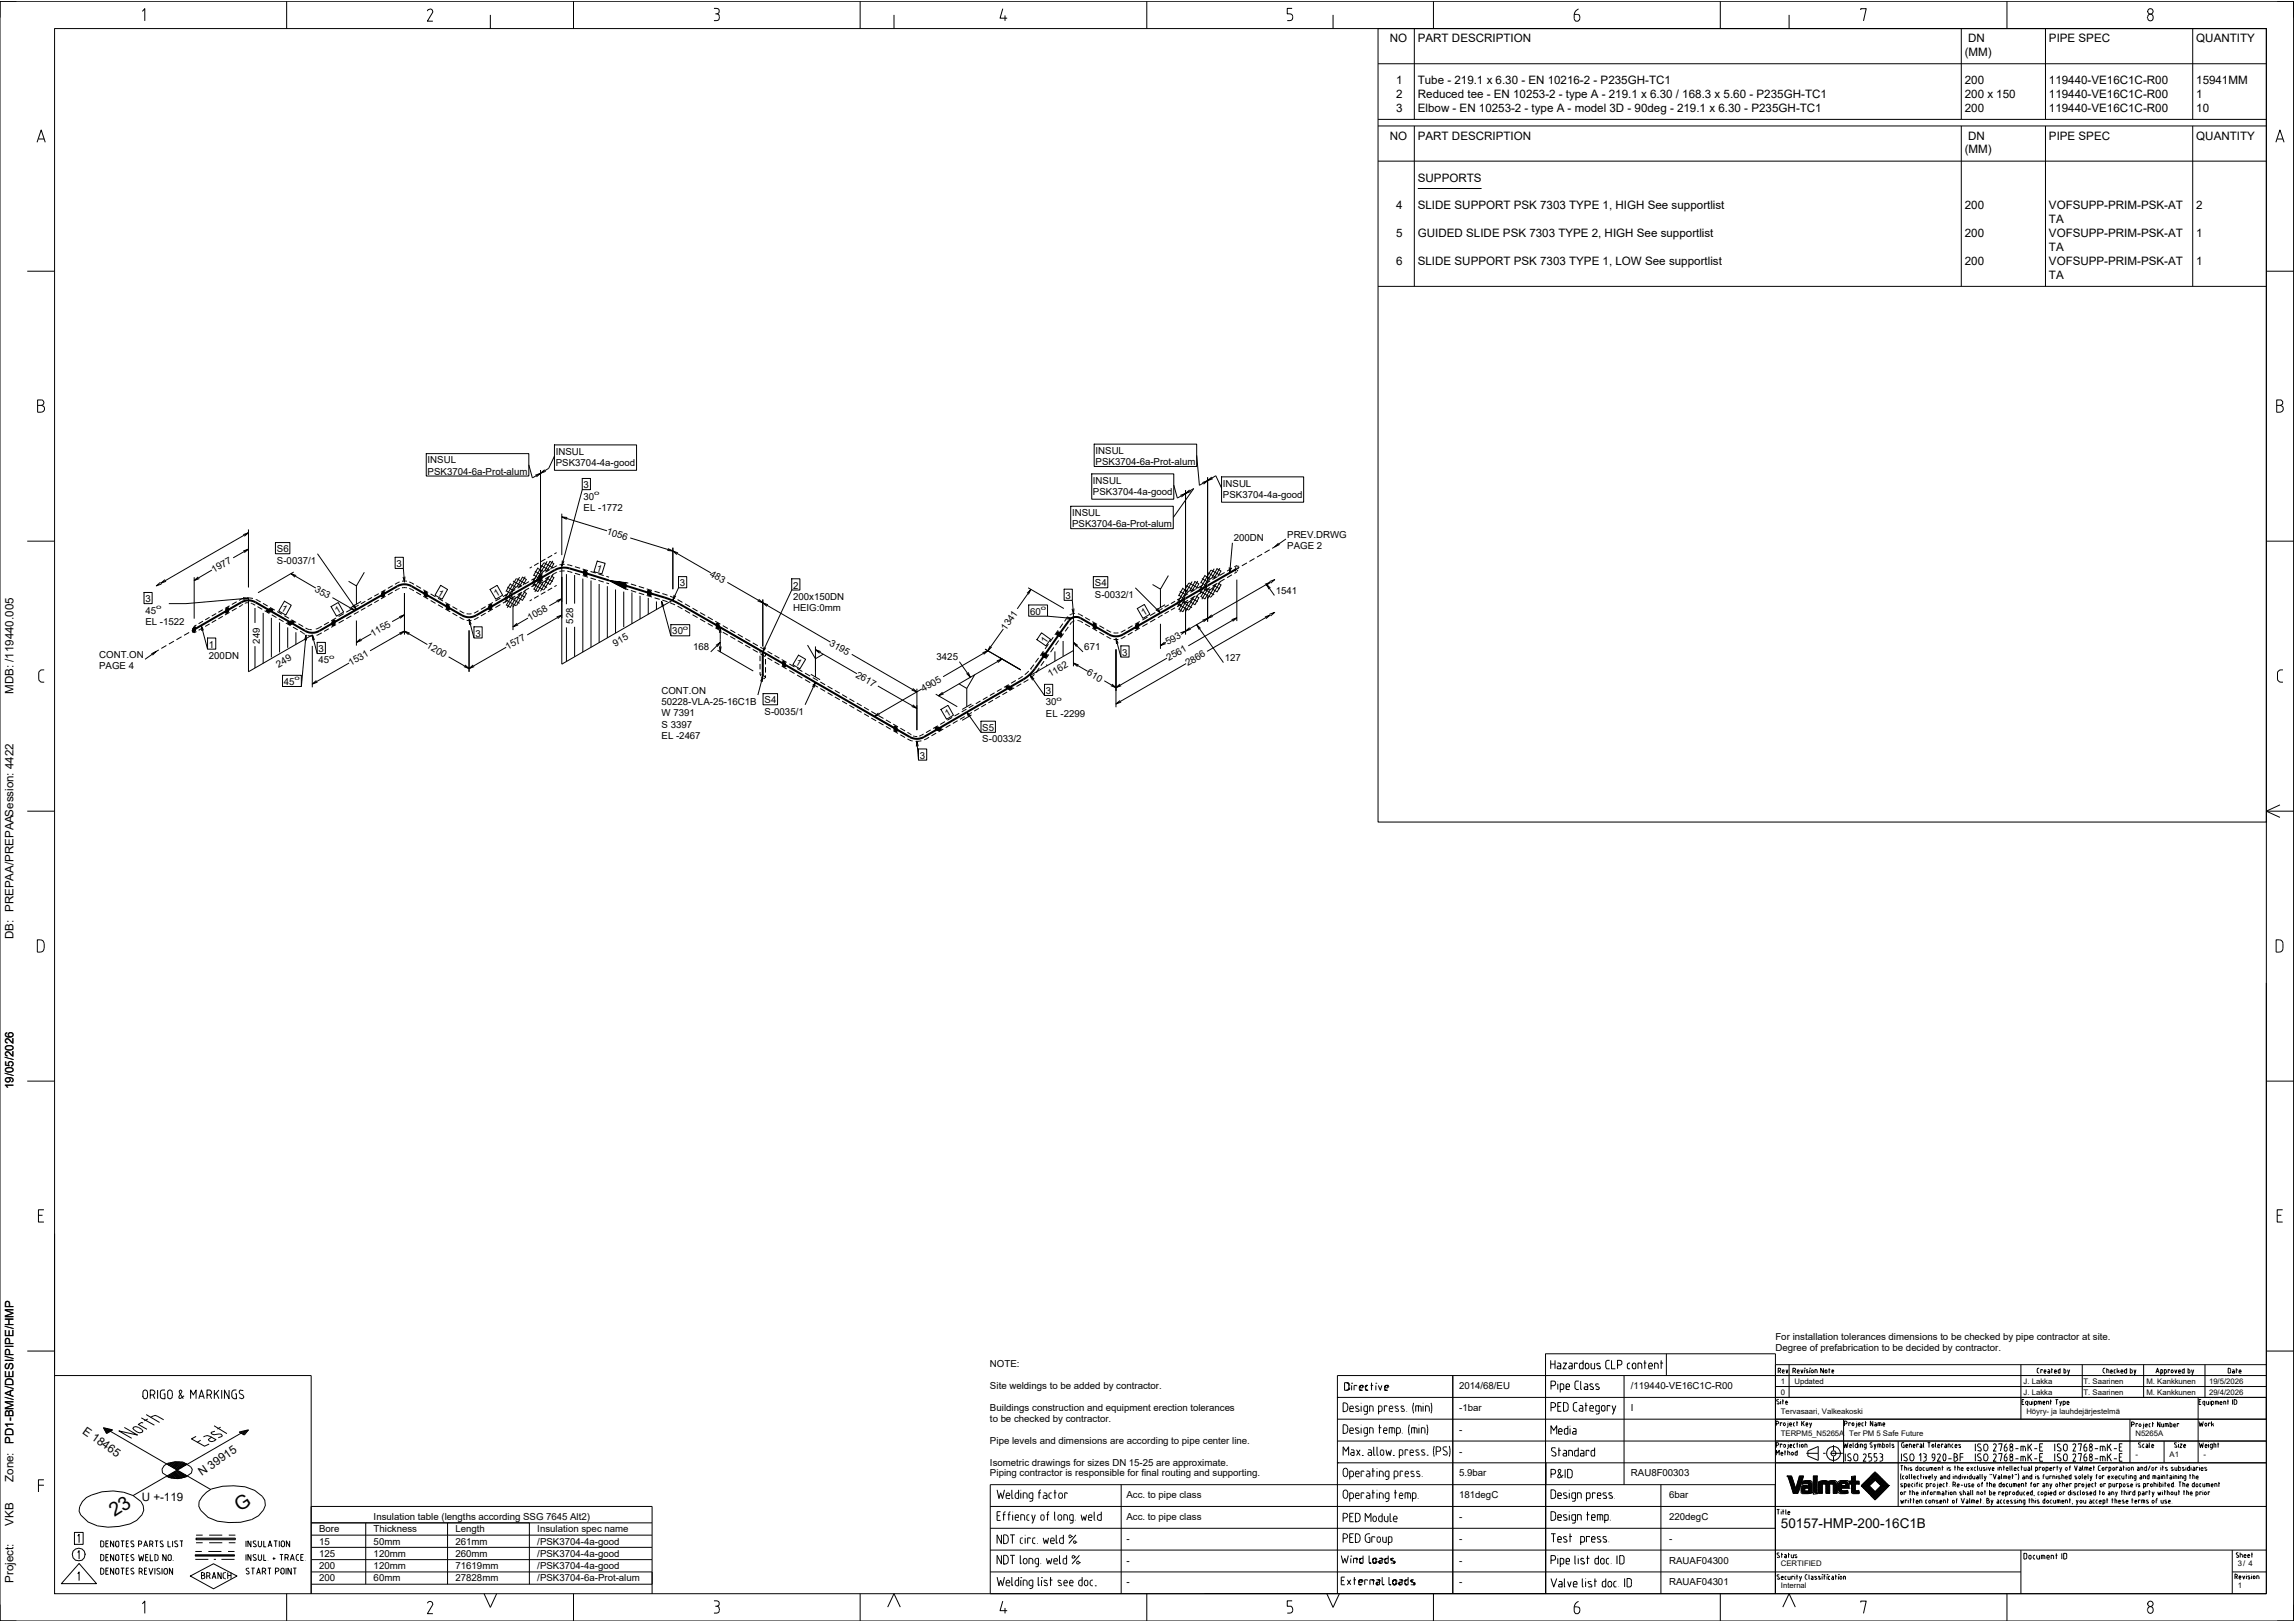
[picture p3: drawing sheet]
<svg xmlns="http://www.w3.org/2000/svg" width="841mm" height="594mm" viewBox="0 0 841 594" stroke-linecap="round" stroke-linejoin="round" font-family="sans-serif">
<defs><g id="words">
<g font-size="7.1">
<text x="42" y="556" transform="rotate(-33 42 556)">23</text>
<text x="87.9" y="554" transform="rotate(-33 87.9 554)">G</text>
</g>
<text font-size="5" x="652.6" y="560">50157-HMP-200-16C1B</text>
<g font-size="4.3">
<text x="5" y="254.2" transform="rotate(-90 5 254.2)">MDB: /119440.005</text>
<text x="5" y="344.2" transform="rotate(-90 5 344.2)">DB: PREPAA/PREPAASession: 4422</text>
<text x="5" y="399.1" transform="rotate(-90 5 399.1)">19/05/2026</text>
<text x="5" y="529" transform="rotate(-90 5 529)">PD1-BM/A/DESI/PIPE/HMP</text>
<text x="5" y="543" transform="rotate(-90 5 543)">Zone:</text>
<text x="5" y="559" transform="rotate(-90 5 559)">VKB</text>
<text x="5" y="580" transform="rotate(-90 5 580)">Project:</text>
</g>
<g font-size="4.2">
<text x="509.3" y="15.5">NO</text>
<text x="519.6" y="15.5">PART DESCRIPTION</text>
<text x="721.2" y="15.5">DN</text>
<text x="750.8" y="15.5">PIPE SPEC</text>
<text x="804.8" y="15.5">QUANTITY</text>
<text x="720" y="20.5">(MM)</text>
<text x="511.6" y="30.8">1</text>
<text x="511.6" y="35.9">2</text>
<text x="519.6" y="30.8">Tube - 219.1 x 6.30 - EN 10216-2 - P235GH-TC1</text>
<text x="519.6" y="35.9">Reduced tee - EN 10253-2 - type A - 219.1 x 6.30 / 168.3 x 5.60 - P235GH-TC1</text>
<text x="720" y="30.8">200</text>
<text x="720" y="35.9">200 x 150</text>
<text x="750.8" y="30.8">119440-VE16C1C-R00</text>
<text x="750.8" y="35.9">119440-VE16C1C-R00</text>
<text x="804.8" y="30.8">15941MM</text>
<text x="804.8" y="35.9">1</text>
<text x="511.6" y="41">3</text>
<text x="519.6" y="41">Elbow - EN 10253-2 - type A - model 3D - 90deg - 219.1 x 6.30 - P235GH-TC1</text>
<text x="720" y="41">200</text>
<text x="750.8" y="41">119440-VE16C1C-R00</text>
<text x="804.8" y="41">10</text>
<text x="509.3" y="51.2">NO</text>
<text x="519.6" y="51.2">PART DESCRIPTION</text>
<text x="721.2" y="51.2">DN</text>
<text x="750.8" y="51.2">PIPE SPEC</text>
<text x="804.8" y="51.2">QUANTITY</text>
<text x="720" y="56.2">(MM)</text>
<text x="519.6" y="66.5">SUPPORTS</text>
<text x="511.6" y="76.7">4</text>
<text x="519.6" y="76.7">SLIDE SUPPORT PSK 7303 TYPE 1, HIGH See supportlist</text>
<text x="720" y="76.7">200</text>
<text x="750.8" y="76.7">VOFSUPP-PRIM-PSK-AT</text>
<text x="804.8" y="76.7">2</text>
<text x="750.8" y="81.7">TA</text>
<text x="511.6" y="86.9">5</text>
<text x="519.6" y="86.9">GUIDED SLIDE PSK 7303 TYPE 2, HIGH See supportlist</text>
<text x="720" y="86.9">200</text>
<text x="750.8" y="86.9">VOFSUPP-PRIM-PSK-AT</text>
<text x="804.8" y="86.9">1</text>
<text x="750.8" y="91.9">TA</text>
<text x="511.6" y="97.1">6</text>
<text x="519.6" y="97.1">SLIDE SUPPORT PSK 7303 TYPE 1, LOW See supportlist</text>
<text x="720" y="97.1">200</text>
<text x="750.8" y="97.1">VOFSUPP-PRIM-PSK-AT</text>
<text x="804.8" y="97.1">1</text>
<text x="750.8" y="102.1">TA</text>
<text x="30" y="525" transform="rotate(35 30 525)">E 18465</text>
<text x="74" y="541" transform="rotate(-35 74 541)">N 39915</text>
<text x="52" y="550">U +-119</text>
</g>
<g font-size="3.5">
<text x="203.7" y="166.6">INSUL</text>
<text x="401.5" y="166.3">INSUL</text>
<text x="156.7" y="169.8">INSUL</text>
<text x="156.7" y="174">PSK3704-6a-Prot-alum</text>
<text x="203.7" y="170.8">PSK3704-4a-good</text>
<text x="401.5" y="170.5">PSK3704-6a-Prot-alum</text>
<text x="213.9" y="178.9">3</text>
<text x="400.5" y="177.2">INSUL</text>
<text x="448.1" y="178.3">INSUL</text>
<text x="213.9" y="183.1">30</text>
<text x="400.5" y="181.4">PSK3704-4a-good</text>
<text x="448.1" y="182.5">PSK3704-4a-good</text>
<text x="213.9" y="187.2">EL -1772</text>
<text x="392.9" y="189.1">INSUL</text>
<text x="222.1" y="195.7" transform="rotate(17 222.1 195.7)">1056</text>
<text x="392.9" y="193.3">PSK3704-6a-Prot-alum</text>
<text x="471.7" y="197">PREV.DRWG</text>
<text x="101.5" y="202.4">S6</text>
<text x="452.1" y="198.4">200DN</text>
<text x="471.7" y="201.2">PAGE 2</text>
<text x="78.3" y="210" transform="rotate(-30 78.3 210)">1977</text>
<text x="101.5" y="206.6">S-0037/1</text>
<text x="145.3" y="207.8">3</text>
<text x="218.3" y="209.1" transform="rotate(17 218.3 209.1)">1</text>
<text x="249.2" y="214.9">3</text>
<text x="259.9" y="211" transform="rotate(30 259.9 211)">483</text>
<text x="290.6" y="215.7">2</text>
<text x="401.2" y="214.9">S4</text>
<text x="53.3" y="220.7">3</text>
<text x="115.1" y="216.5" transform="rotate(30 115.1 216.5)">353</text>
<text x="160.1" y="217.9" transform="rotate(30 160.1 217.9)">1</text>
<text x="181.8" y="218.9" transform="rotate(-30 181.8 218.9)">1</text>
<text x="290.6" y="219.8">200x150DN</text>
<text x="390.5" y="219.5">3</text>
<text x="401.2" y="219">S-0032/1</text>
<text x="467.5" y="217.7">1541</text>
<text x="53.3" y="224.8">45</text>
<text x="102.8" y="223.7" transform="rotate(30 102.8 223.7)">1</text>
<text x="123.6" y="225.1" transform="rotate(-30 123.6 225.1)">1</text>
<text x="194.1" y="227.6" transform="rotate(-30 194.1 227.6)">1058</text>
<text x="290.6" y="224">HEIG:0mm</text>
<text x="377.5" y="225.3">60</text>
<text x="419" y="225.9" transform="rotate(-30 419 225.9)">1</text>
<text x="53.3" y="229">EL -1522</text>
<text x="136.6" y="233.4" transform="rotate(-30 136.6 233.4)">1155</text>
<text x="174.2" y="233.3">3</text>
<text x="210.1" y="228.6" transform="rotate(-90 210.1 228.6)">528</text>
<text x="246.4" y="232.5">30</text>
<text x="368.6" y="231.1" transform="rotate(-55 368.6 231.1)">1341</text>
<text x="76.5" y="237.4">1</text>
<text x="95.3" y="235.9" transform="rotate(-90 95.3 235.9)">249</text>
<text x="116.7" y="239">3</text>
<text x="156" y="237.2" transform="rotate(30 156 237.2)">1200</text>
<text x="186.1" y="238.2" transform="rotate(-30 186.1 238.2)">1577</text>
<text x="225.5" y="236.9" transform="rotate(-30 225.5 236.9)">915</text>
<text x="254" y="238.4">168</text>
<text x="303.7" y="236.3" transform="rotate(30 303.7 236.3)">3195</text>
<text x="383.2" y="236" transform="rotate(-55 383.2 236)">1</text>
<text x="397.3" y="238.4">671</text>
<text x="427.9" y="236.5" transform="rotate(-30 427.9 236.5)">593</text>
<text x="36.3" y="241">CONT.ON</text>
<text x="36.3" y="245.2">PAGE 4</text>
<text x="76.5" y="241.5">200DN</text>
<text x="102.1" y="244.7" transform="rotate(-30 102.1 244.7)">249</text>
<text x="116.7" y="243.1">45</text>
<text x="128.5" y="244" transform="rotate(-30 128.5 244)">1531</text>
<text x="291.3" y="243.4" transform="rotate(30 291.3 243.4)">1</text>
<text x="343.2" y="242">3425</text>
<text x="411.3" y="240.3">3</text>
<text x="428.3" y="242.2" transform="rotate(-30 428.3 242.2)">2561</text>
<text x="435.2" y="244.2" transform="rotate(-30 435.2 244.2)">2866</text>
<text x="448.8" y="242.2">127</text>
<text x="104" y="251">45</text>
<text x="313.4" y="247.9" transform="rotate(30 313.4 247.9)">2617</text>
<text x="384.8" y="248.2" transform="rotate(-30 384.8 248.2)">1162</text>
<text x="398" y="247.1" transform="rotate(30 398 247.1)">610</text>
<text x="242.4" y="254.1">CONT.ON</text>
<text x="280.2" y="257.8">S4</text>
<text x="338.4" y="253.6" transform="rotate(-30 338.4 253.6)">4905</text>
<text x="383.3" y="254.3">3</text>
<text x="242.4" y="258.3">50228-VLA-25-16C1B</text>
<text x="242.4" y="262.5">W 7391</text>
<text x="280.2" y="261.9">S-0035/1</text>
<text x="347.1" y="262.8" transform="rotate(-30 347.1 262.8)">1</text>
<text x="383.3" y="258.5">30</text>
<text x="383.3" y="262.7">EL -2299</text>
<text x="242.4" y="266.6">S 3397</text>
<text x="360" y="267.8">S5</text>
<text x="242.4" y="270.8">EL -2467</text>
<text x="360" y="272">S-0033/2</text>
<text x="337.1" y="278">3</text>
<text x="650.6" y="491.1">For installation tolerances dimensions to be checked by pipe contractor at site.</text>
<text x="650.6" y="495.1">Degree of prefabrication to be decided by contractor.</text>
<text x="362.8" y="501">NOTE:</text>
<text x="362.8" y="509">Site weldings to be added by contractor.</text>
<text x="534.7" y="509">2014/68/EU</text>
<text x="597.6" y="509">/119440-VE16C1C-R00</text>
<text x="362.8" y="517">Buildings construction and equipment erection tolerances</text>
<text x="362.8" y="521">to be checked by contractor.</text>
<text x="534.7" y="517">-1bar</text>
<text x="597.6" y="517">I</text>
<text x="534.7" y="525">-</text>
<text x="362.8" y="529">Pipe levels and dimensions are according to pipe center line.</text>
<text x="534.7" y="533">-</text>
<text x="362.8" y="537">Isometric drawings for sizes DN 15-25 are approximate.</text>
<text x="362.8" y="541">Piping contractor is responsible for final routing and supporting.</text>
<text x="534.7" y="541">5.9bar</text>
<text x="597.6" y="541">RAU8F00303</text>
<text x="412.7" y="549">Acc. to pipe class</text>
<text x="534.7" y="549">181degC</text>
<text x="611.6" y="549">6bar</text>
<text x="136.9" y="557">Insulation table (lengths according SSG 7645 Alt2)</text>
<text x="412.7" y="557">Acc. to pipe class</text>
<text x="534.7" y="557">-</text>
<text x="611.6" y="557">220degC</text>
<text x="116.9" y="561.5">Bore</text>
<text x="136.9" y="561.5">Thickness</text>
<text x="166.9" y="561.5">Length</text>
<text x="196.9" y="561.5">Insulation spec name</text>
<text x="116.9" y="566">15</text>
<text x="136.9" y="566">50mm</text>
<text x="166.9" y="566">261mm</text>
<text x="196.9" y="566">/PSK3704-4a-good</text>
<text x="412.7" y="565">-</text>
<text x="534.7" y="565">-</text>
<text x="611.6" y="565">-</text>
<text x="116.9" y="570.5">125</text>
<text x="116.9" y="575">200</text>
<text x="136.9" y="570.5">120mm</text>
<text x="136.9" y="575">120mm</text>
<text x="166.9" y="570.5">260mm</text>
<text x="166.9" y="575">71619mm</text>
<text x="196.9" y="570.5">/PSK3704-4a-good</text>
<text x="196.9" y="575">/PSK3704-4a-good</text>
<text x="412.7" y="573">-</text>
<text x="534.7" y="573">-</text>
<text x="611.6" y="573">RAUAF04300</text>
<text x="116.9" y="579.5">200</text>
<text x="136.9" y="579.5">60mm</text>
<text x="166.9" y="579.5">27828mm</text>
<text x="196.9" y="579.5">/PSK3704-6a-Prot-alum</text>
<text x="412.7" y="581">-</text>
<text x="534.7" y="581">-</text>
<text x="611.6" y="581">RAUAF04301</text>
</g>
<g font-size="2.8">
<text x="652.6" y="507.1">1</text>
<text x="657.6" y="507.1">Updated</text>
<text x="741.6" y="507.1">J. Lakka</text>
<text x="763.5" y="507.1">T. Saarinen</text>
<text x="786.5" y="507.1">M. Kankkunen</text>
<text x="809.5" y="507.1">19/5/2026</text>
<text x="652.6" y="511">0</text>
<text x="741.6" y="511">J. Lakka</text>
<text x="763.5" y="511">T. Saarinen</text>
<text x="786.5" y="511">M. Kankkunen</text>
<text x="809.5" y="511">29/4/2026</text>
<text x="652.6" y="518">Tervasaari, Valkeakoski</text>
<text x="742.6" y="518">Höyry- ja lauhdejärjestelmä</text>
<text x="652.6" y="526">TERPM5_N5265A</text>
<text x="677.6" y="526">Ter PM 5 Safe Future</text>
<text x="782.5" y="526">N5265A</text>
<text x="782.5" y="534">-</text>
<text x="795" y="534">A1</text>
<text x="807.5" y="534">-</text>
<text x="652.6" y="574">CERTIFIED</text>
<text x="820" y="574">3/ 4</text>
<text x="652.6" y="582">Internal</text>
<text x="820" y="582">1</text>
</g>
<g font-size="2.3">
<text x="217.8" y="181.4">o</text>
<text x="57.2" y="223.2">o</text>
<text x="381.4" y="223.6">o</text>
<text x="250.3" y="230.8">o</text>
<text x="120.6" y="241.5">o</text>
<text x="107.9" y="249.4">o</text>
<text x="387.2" y="256.9">o</text>
</g>
</g></defs>
<g fill="none" stroke="#000" stroke-width=".37">
<path d="M0 .5h840.5v593.5h-840.5zM6 .5h-6v6M20 10.5h810.5v573.5h-810.5zM52.2 4.2l.9-1v4.5M105 .5v10M157.6 3.4l-.8 .3-.2 .4M157.6 3.3a.96 .96 0 0 1 .8 1.5l-1.8 3h2M179.7 5.5v5M210.2 .5v10M261.6 3.1h1a1.03 1.03 0 0 1 .9 1.2 1.03 1.03 0 0 1-1.4 .8M262.6 5.1a.82 .82 0 0 1 .9 1M263.5 6.6a.82 .82 0 0 1-.9 1h-1"/>
<path d="M263.6 6.1v.5M315.2 .5v10M327.6 5.5v5M367.5 3.2l-1 3.5h2.6M368.3 5.7v2M420.2 .5v10M473.5 3.1h-1.8v2h1a1.26 1.26 0 0 1 1 1.2 1.26 1.26 0 0 1-1 1.3h-1M488.5 5.5v5M505 10.5h325.5v290.7h-325.5zM505 10.5h325.5M518.3 10.5v33.2M525.3 .5v10"/>
<path d="M576.9 5.3v1.5a1.08 1.08 0 0 0 1.3 .9 1.08 1.08 0 0 0 .7-1.4 .84 .84 0 0 0-.9-1M576.9 5.3h1M578.4 3.3a2.45 2.45 0 0 0-1.5 2.1M630.4 .5v10M655.6 5.5v5M681.9 3.7v-.5h2l-1 4.5M718.7 10.5v33.2M735.4 .5v10M749.6 10.5v33.2M786.9 6.2v.5M787 6.2a1.1 1.1 0 0 1 1.6-.9 1.1 1.1 0 0 1 .3 1.8 .99 .99 0 0 1-1.1 .5 .99 .99 0 0 1-.8-.9M803.5 10.5v33.2"/>
<path d="M834.5 .5h6v6M505 23.4h325.5M13.6 52.1l1.5-4.5 1.5 4.5M14.1 50.9h2.1M505 43.7h325.5M505 46.2h325.5M505 59h325.5M518.3 46.2v58.7M718.7 46.2v58.7M749.6 46.2v58.7M803.5 46.2v58.7M834 52.1l1.5-4.5 1.5 4.5"/>
<path d="M834.5 50.9h2.1M519.6 69.1h23.3M10 99.4h10M830.5 99.4h10M505 104.9h325.5M13.8 146.6h1.3a1 1 0 0 1 1 1 1 1 0 0 1-1 .9 1.25 1.25 0 0 1 1.2 1.3 1.25 1.25 0 0 1-1.2 1.3h-1.3zM13.8 148.5h1.3M834.3 146.6h1.2a1 1 0 0 1 1 1 1 1 0 0 1-1 .9 1.25 1.25 0 0 1 1.2 1.3 1.25 1.25 0 0 1-1.2 1.3h-1.2zM834.3 148.5h1.2M156.2 166.2h37.6v8.2h-37.6zM196.2 174.1l1.9-.7-1.5 1.3M198.1 172.2v37.7"/>
<path d="M199.6 172.1l-1.5 1.3 1.9-.7M203.2 163h30.1v9.3h-30.1zM203.2 167.1l-2.1 4.5-6 3.5-1.3-4.8M213.4 175.3h3v4.1h-3zM213.4 179.4l-7.5 28v36l40.7-23.5 2-4.5M400.1 173.6h30v9.3h-30zM401 162.7h37.5v8.2h-37.5zM430.1 177.7l1.3 4.8 6-3.5-7.5 10.6M434.4 179.6v37.7M435.9 179.5l-1.5 1.3 1.9-.7M438.5 166.8l1 11 6-3.5 2.1 4.5M440.6 176.8l1.9-.7-1.5 1.3"/>
<path d="M442.5 174.9v37.7M444 174.8l-1.5 1.3 1.9-.7M447.6 174.7h30.1v9.3h-30.1zM10 198.3h10M89.2 195.9l1.9-.7-1.6 1.3M91.1 194v21.2M91.1 195.2l-32.1 18.5M100.9 198.8h5.3v4.1h-5.3zM205.9 188.2v15.2M205.9 189.4l16.6 5.1M207.9 189.6l-2-.2 1.8 .9M231 197.1l15.6 4.8 13.8 8"/>
<path d="M392.4 185.5h37.5v8.2h-37.5zM432.5 181.5l1.9-.7-1.5 1.3M451.6 198.9l-1 11M468.5 199l-1.4 1.4 1.8-.9M471.2 197.5l-5 3.4M830.5 198.3h10M52.8 217.1h3v4.1h-3zM58.8 213.4l-1.5 1.3 1.9-.7M60.5 212.4l-1.5 1.3 1.9-.7M71.2 211.5v15.2M72.6 211.4l-1.4 1.3 1.9-.7M77.7 208.9l-6.5 3.8"/>
<path d="M89 219l2.1 .2-1.9 .5M89.2 201.9l1.9-.7-1.6 1.3M89.5 219.2l-1.9 .8M90.6 219.1l2.1 .2M91.1 201.2l-5.6 3.2M93.7 219.6l1.8 1M106.6 210.2l9.1 5.3M107.6 209.6l-13.1 7.6M108.5 210.9l-1.9-.7 1.5 1.3M116.3 202.9l14.3 20.5M121.8 219l8.2 4.7M130.6 214.7v6.7"/>
<path d="M133.5 209.7l-2.9 5-2.9-1.7M136.3 218.9l-1.6 1M138.8 217.5l-1.6 1M138.8 219.9l-1.6 1M140.4 216.8l.5 .1v1.2l-.5 .7-.5-.1v-1.2zM141.3 216.1l-1.7 1M141.3 218.5l-1.7 1M143.9 214.6l-1.8 1M143.9 217l-1.8 1M144.8 204.2h3v4.1h-3zM146.4 213.2l-1.6 .9M146.4 215.6l-1.6 .9"/>
<path d="M147.3 213h1.8M147.3 215.4h1.8M147.8 208.3l.4 5M148.2 217.3v15.2M148.4 211.3l-.2 2-.5-1.9M150 213.2l1.7 .9M150 215.6l1.7 .9M152.5 214.6l1.8 1M152.5 217l1.8 1M155.1 216.1l1.8 1M155.1 218.5l1.8 1M155.5 216.9l.5-.1 .5 .7v1.2l-.5 .1-.5-.7z"/>
<path d="M157.8 217.6l1.8 1.1M160.5 219.2l1.8 1.1M161.5 214.5l2.5 1.5-2 3.6-2.6-1.5zM179.6 216l2.6-1.5 2 3.6-2.5 1.5zM183.4 219.2l-1.9 1M184.9 219.6l4.3 2.4M185.1 218l5.3 3.1M185.6 216.5l1.9 1.3M185.9 215.1l2.1 1.2M186.2 217.6l-1.9 1M186.2 220l-1.9 1M187 214.1l2 1"/>
<path d="M187.1 213.8l-1.7 3M187.5 218.4l-1.9 3.3M188 212.9l3.1 1.8M188 219.1l-2.1 3.6M188.8 216l-1.7 1M188.8 218.4l-1.7 1M189 219.1l-2 3.5M189.2 212l-4.3 7.5M189.3 212l3.3 1.9M189.5 218.8l2 1.2M190.4 217.7l2.1 1.2M190.4 211.5l-5.3 9.3"/>
<path d="M190.6 215a2.35 2.35 0 0 0-2.8 1.7 1.79 1.79 0 0 0 .5 2.5 2.65 2.65 0 0 0 2.4-1.8M191.1 217.1l-3.1 5.4M191.3 211.4l1.7 1M191.3 214.6l-1.6 .9M191.3 217l-1.6 .9M191.5 211.5l-1.9 3.3M191.8 216.7l1.1 .8M192.5 211.3l-2.1 3.6M192.6 216.3l-3.3 5.6M192.9 212.3l-1.2 2.1M193 217.3l-1.6 2.8M193.9 213.1l-1.7 1"/>
<path d="M193.9 215.5l-1.7 1M194.9 207.7l-.8 .5M194.9 219.7l-.8 .5M195 213.8l4.3 2.4M195.2 212.2l5.3 3.1M195.5 215.8l1.7 1M195.7 210.7l1.9 1.3M196 209.3l2.1 1.2M196.4 211.7l-1.7 .9M196.4 214.1l-1.7 .9M197.1 208.3l2 1M197.2 208l-1.7 3"/>
<path d="M197.4 206.3l-1.7 1M197.4 218.3l-1.7 1M197.6 212.6l-1.9 3.3M198.1 210.9l.5 .1v1.2l-.5 .7-.5-.1v-1.2zM198.1 207.1l3.1 1.8M198.1 213.3l-2.1 3.6M198.9 210.2l-1.7 1M198.9 212.6l-1.7 1M199.1 213.3l-2 3.5M199.3 206.2l-4.3 7.5M199.4 206.2l3.3 1.9M199.6 213l2 1.2"/>
<path d="M199.9 204.9l-1.7 .9M199.9 216.9l-1.7 .9M200.5 211.9l2.1 1.2M200.5 205.7l-5.3 9.3M200.7 209.2a2.31 2.31 0 0 0-2.8 1.7 1.73 1.73 0 0 0 .5 2.5 2.67 2.67 0 0 0 2.4-1.8M201.2 211.3l-3.1 5.4M201.4 205.6l1.7 1M201.5 208.7l-1.7 1M201.5 211.1l-1.7 1M201.6 205.7l-1.9 3.3M201.9 210.9l1.1 .8M202.3 203.5l-1.6 .9"/>
<path d="M202.3 215.4l-1.6 1M202.6 205.5l-2.1 3.6M202.7 210.5l-3.3 5.6M203 206.5l-1.2 2.1M203.1 211.5l-1.6 2.8M204 202.5l-.8 .5M204 214.5l-.8 .5M204.1 207.3l-1.7 .9M204.1 209.7l-1.7 .9M205.9 219.4l-4.6 2.6M206.1 205.4l-.2 2 .8-1.8M206.9 206.8l-1.9 .2"/>
<path d="M206.9 209.2l-1.9 .2M207.6 210.4v11M207.8 206.9l1.9 .5M207.8 209.3l1.9 .5M210.6 210.7v10.5M210.7 207.7l1.9 .5M210.7 210.1l1.9 .5M213.5 208.5l1.9 .6M213.5 210.9l1.9 .6M213.6 212v27M213.9 209.2l.6-.2 .6 .6v1.2l-.6 .2-.6-.6zM216.4 209.4l1.9 .6"/>
<path d="M216.4 211.8l1.9 .6M216.6 212.7v24.5M218.9 205.6l2.9 .8-1.2 3.9-2.9-.8zM219.3 210.3l1.9 .6M219.3 212.7l1.9 .6M219.6 214v21.5M222.2 211.2l1 .3M222.2 213.6l1 .3M222.6 214.8v19M223.2 212.7l6.1 1.8-2-.5 2 .8v-.4l-2.6-.6 2.6 1.1v-.7l-3.1-.6 3.1 1.5v-1.1l-3.7-.5 3.7 1.7v-1.3l-4.3-.6 4.3 2.1v-1.7l-4.9-.6 4.9 2.5v-2l-5.5-.7 5.5 2.8v-2.2l-6.1-.8 6.1 3.2v-1.3M225.6 216v16M228.6 216.8v13"/>
<path d="M229.3 213.4l.9 .3M229.3 215.8l.9 .3M231.2 214l1.9 .6M231.2 216.4l1.9 .6M231.6 217.1v11.5M234.1 214.9l1.9 .6M234.1 217.3l1.9 .6M234.5 218.3v8.5M237 215.8l1.9 .6M237 218.2l1.9 .6M237.3 216.5l.7-.2 .6 .6v1.2l-.6 .2-.7-.6zM237.6 219.1v6"/>
<path d="M239.9 216.7l1.9 .5M239.9 219.1l1.9 .5M242.7 217.5l1.9 .6M242.7 219.9l1.9 .6M244.8 201l1.8 .9-2-.2M245.5 218.5l1.9 .8M246.6 200.7v15.2M247 218l-.4 1.9 1-1.6M248.3 219.7l1.8 1M248.5 202.6l-1.9-.7 1.4 1.3M248.6 211.3h3v4.1h-3zM266.5 213.4l37.8 21.9"/>
<path d="M278 219.6l1.5 1.3-1.9-.7M279.5 219.7v17.2M290.1 212.1h3v4.1h-3zM290.1 216.2l-10.6 22.7M376.4 217.4l1.4-1.4-.9 1.8M376.8 215.4l13 7.6M377.8 216l-5 7.1M390 215.9h3v4.1h-3zM393 220l.4 5v19.2M400.7 211.3h5.2v4.1h-5.2zM416 215.4l9.2 9.2M425.2 215.9v6.7"/>
<path d="M428.1 210.9l-2.9 5-2.9-1.7M431.5 219.6l5.3 3.1M432 218.1l1.9 1.3M432.3 216.7l2.1 1.2M432.9 219l-1.5 .9M433.4 215.7l2 1M433.5 215.4l-1.7 3M433.9 220l-1.9 3.3M434.4 214.5l3.1 1.8M435.3 217.6l-1.6 .9M435.3 220l-1.6 .9M435.6 213.6l-4.3 7.5"/>
<path d="M435.7 213.6l3.3 1.9M436.8 219.3l2.1 1.2M436.8 213.1l-5.3 9.3M437 216.6a2.34 2.34 0 0 0-2.8 1.7 1.71 1.71 0 0 0 .5 2.5 2.67 2.67 0 0 0 2.4-1.8M437.5 218.7l-3.1 5.4M437.7 213l1.7 1M437.9 213.1l-1.9 3.3M438 218.4l-1.8 1.1M438 216l-1.8 1.1M438.2 218.3l1.1 .8M438.9 212.9l-2.1 3.6M439 217.9l-3.3 5.6"/>
<path d="M439.3 213.9l-1.2 2.1M439.4 216.5l4.3 2.4M439.4 218.9l-1.6 2.8M439.6 214.9l5.3 3.1M439.9 218.5l1.7 1M440.1 213.4l1.9 1.3M440.4 212l2.1 1.2M440.7 216.8l-1.8 1.1M440.7 214.4l-1.8 1.1M441.5 211l2 1M441.6 210.7l-1.7 3M442 215.3l-1.9 3.3"/>
<path d="M442.5 218.6v9.2M442.5 209.8l3.1 1.8M442.5 216l-2.1 3.6M443.4 212.9l-1.8 1M443.4 215.3l-1.8 1M443.5 216l-2 3.5M443.7 208.9l-4.3 7.5M443.8 208.9l3.3 1.9M444 215.7l2 1.2M444.9 214.6l2.1 1.2M444.9 208.4l-5.3 9.3M445.1 211.9a2.35 2.35 0 0 0-2.8 1.7 1.79 1.79 0 0 0 .5 2.5 2.65 2.65 0 0 0 2.4-1.8"/>
<path d="M445.6 214l-3.1 5.4M445.8 208.3l1.7 1M446 208.4l-1.9 3.3M446.1 211.3l-1.8 1.1M446.1 213.7l-1.8 1.1M446.3 213.6l1.1 .8M447 208.2l-2.1 3.6M447.1 213.2l-3.3 5.6M447.4 209.2l-1.2 2.1M447.5 214.2l-1.6 2.8M448.8 209.8l-1.8 1M448.8 212.2l-1.8 1"/>
<path d="M450.4 207.9l.2 2 .5-1.9M451.4 208.2l-1.7 1.1M451.4 210.6l-1.7 1.1M452.7 208.8l.2 .5M452.9 207.8l-.2 .6M453.2 207.2l-.9 .5M453.2 209.6l-.9 .5M453.2 212.4v15.2M453.6 208.8l-.4 .6M453.7 207.5h.1M453.7 207.5h-.6M453.7 207.8v.7"/>
<path d="M454.2 207.9l-1 .5M456.9 206.3l-1.8 1M459.7 204.7l-1.9 1M462.5 203.1l-1.9 1M463.5 214.1l1.9-.7-1.5 1.3M464.1 214.1l2.9 4.1M465.2 213.1l1.9-.7-1.5 1.3M465.3 201.5l-1.9 1M465.4 213.4l-26.9 15.5M465.5 215.5l-1.4-1.4 .9 1.8M55.5 239.6l1.8-.9-1.4 1.4M58.2 238.2l-5 3.4"/>
<path d="M61 236.5l-1.9 1.1M61.9 221.2h6.3l22.9-2v27l23.3-13.5 1.8 6.8M63.7 235l-1.8 1M66.5 233.3l-1.8 1.1M69.3 231.8l-1.8 1M71.2 229.7l.4 .1v1.2l-.4 .7-.5-.1v-1.2zM71.2 230.7l-1 .5M72 229l-.8 .5M72 231.4l-.8 .5M73.7 229.2l2.4 8.7M74.4 227.6l-1.6 1M74.4 230l-1.6 1"/>
<path d="M74.5 231l-.8-1.8 .3 2M76.1 233.8h3v4.1h-3zM76.8 226.2l-1.6 1M76.8 228.6l-1.6 1M79.2 224.8l-1.6 1M79.2 227.2l-1.6 1M81.6 223.4l-1.6 1M81.6 225.8l-1.6 1M83.2 222.7l.6 .1v1.2l-.6 .7-.4-.1v-1.2zM84.1 222l-1.6 1M84.1 224.4l-1.6 1M86.7 220.5l-1.7 1"/>
<path d="M86.7 222.9l-1.7 1M89 221.4l-1.4 1M91.2 220.9l-1.5 .2M91.9 221l1.6 .8M93.4 222.8v5.5M93.4 236.8v8M94.4 222.3l1.7 1M96.4 221.1l1.7 1M96.4 224.6v18.5M97 223.8l1.7 1M97.8 223.7l1-.6 .9 .1 .2 .5-1.1 .6-.9-.1zM99 222.6l1.7 1"/>
<path d="M99.4 226.4v14.5M99.6 225.3l1.7 1M101.6 224.1l1.7 1M102.2 226.8l1.7 1M102.4 228.1v11M104.2 225.6l1.7 1M104.2 220.3l2.5 1.5-2 3.6-2.6-1.5zM104.8 228.3l1.7 1M105.4 229.9v7.5M105.5 228.2l1.1-.6 .9 .1 .2 .5-1.1 .6-.9-.1zM106.8 227.1l1.7 1M107.4 229.8l1.7 1"/>
<path d="M108.4 231.7v4.5M109.4 228.6l1.7 1M110 231.3l.8 .5M110.8 231.8l.9 .6M111.6 234.6l.5-1.9 .2 2M112 230.1l.8 .5M112.1 232.7l-1.7 18.9M112.7 232.9l2.2 .2M112.9 230.6l1.4 .1M114.4 236.7v15.2M115.2 234.5l-.8-1.8 .2 2M116.2 235.4h3v4.1h-3z"/>
<path d="M117.9 229.5l-2.2 1M117.9 231.9l-1.9 .9M120.5 230.4l-1.8 1M120.5 228l-1.8 1M121.3 222.3l2.6-1.5 2 3.5-2.6 1.5zM122.2 227.2l.5 .1v1.2l-.5 .7-.5-.1v-1.2zM123.2 226.5l-1.8 1M123.2 228.9l-1.8 1M126 224.9l-1.9 1M126 227.3l-1.9 1M128.5 222.4l1.5 1.3-1.9-.7M128.8 223.3l-1.9 1"/>
<path d="M128.8 225.7l-1.9 1M129.8 221.6l.8 1.8-1.4-1.4M130.6 227.4v9.2M131 223.1l-13.1 7.6M131.4 221.7l-1.7 1M131.4 224.1l-1.7 1M132.1 234.1l-1.5 1.3 1.9-.7M132.3 220.4l-3.4 2M133.9 220.3l-1.6 1M133.9 222.7l-1.6 1M136 232.3l-5.4 3.1M136.3 221.3l-1.6 1"/>
<path d="M146.3 226l1.9-.7-1.6 1.3M146.3 232l1.9-.7-1.5 1.3M148.2 225.3l-4.5 2.5M150.1 232l-1.9-.7 1.5 1.3M156.6 236.2l-8.4-4.9-12.6 7.2M157.8 220l1.8 1.1M160.5 221.6l1.8 1.1M163.2 220.8l1.8 1M163.2 223.2l1.8 1M163.6 221.6l.5-.1 .5 .7v1.2l-.5 .1-.5-.7zM165.8 222.3l1.8 1M165.8 224.7l1.8 1"/>
<path d="M168.4 223.8l1.7 .9M168.4 226.2l1.7 .9M171 224.9h1.8M171 227.3h1.8M171.9 227l1.8 6.8M171.9 231v15.2M172.7 228.8l-.8-1.8 .2 2M173.7 229.7h3v4.1h-3zM175.4 223.8l-1.7 .9M175.4 226.2l-1.7 .9M178 222.3l-1.8 1M178 224.7l-1.8 1"/>
<path d="M179.7 221.5l.5 .1v1.2l-.5 .7-.5-.1v-1.2zM180.6 220.8l-1.8 1M180.6 223.2l-1.8 1M183.4 221.6l-1.9 1M185.4 221.6l1.7 1M185.5 237.2l-13.6 7.8-7.5-4.3M188 221.7v9.2M189.5 228.4l-1.5 1.3 1.9-.7M193.5 226.5l-5.5 3.2M204 220.1l1.9-.7-1.5 1.3M204 226.1l1.9-.7-1.5 1.3M205.9 225.4l-12.7 7.3"/>
<path d="M207.6 229.9v12.5M210.6 229.7v11M240.6 220.4v3M242.5 220.4l3.3 12.6M243.2 222.2l-.7-1.8 .2 2M245.5 220.9l1.9 .8M245.8 228.9h6.9v4.1h-6.9zM248.3 222.1l1.8 1M251 223.7l1.8 1M251 221.3l1.8 1M253.8 222.9l1.8 1M253.8 225.3l1.8 1"/>
<path d="M256.5 224.5l1.9 1M256.5 226.9l1.9 1M259.3 226.1l1.9 1M259.3 228.5l1.9 1M262.1 227.7l1.9 1M262.1 230l1.9 1.1M262.3 236.5l1.6-1.1-1.1 1.6M262.5 228.5l.5-.1 .5 .7v1.2l-.5 .1-.5-.7zM262.9 229.3l14.9 8.6M262.9 238.3l13.1 7.6M263.6 231.9l.3-2 .3 2M263.6 236.9l.3 2 .3-2"/>
<path d="M263.9 229.9v9M263.9 235.4l-3.5 3.5M264.9 229.3l1.8 1M264.9 231.7l1.8 1M267.6 230.8l1.9 1.1M267.6 233.2l1.9 1.1M270.4 232.4l1.8 1.1M270.4 234.8l1.8 1.1M273.1 234l1.9 1M273.1 236.4l1.9 1M275.8 235.6l1.9 1M275.8 238l1.9 1"/>
<path d="M278.5 238.3v1M278.6 237.2l1.8 1M278.6 239.5l1.8 1.1M280 237l-.5 1.9 1.1-1.6M280.5 239.5v1M281.3 238.7l1.7 1M281.4 221.6l-1.9-.7 1.5 1.3M295.9 236.4l2.9 5 2.9-1.7M298.8 236.9v11.2M298.8 238.1l15.2 8.8M300.7 238.8l-1.9-.7 1.5 1.3M312.1 239.8l23.9 13.8"/>
<path d="M360.1 239.2l1.9-.7-1.5 1.3M361 237.9l13.1 7.6-7.9-4.6M362.9 236.7l-.9 1.8 1.4-1.4M367.7 230.5l-5.7 8-16.4 9.5M377 221.7h6.9v4.1h-6.9zM381.7 231.9l3.3 2.4-1.7 2.4-3.3-2.3zM381.9 239.6l.7-.3 1.1 .6v.7l-.7 .3-1.1-.6zM382.4 238.6l-1.2 1.7M383.9 225.8l9 .8M384.2 236.1l-1.2 1.7M384.4 239.8l-1.2 1.7M386 233.5l-1.2 1.7"/>
<path d="M386.2 237.3l-1.2 1.7M386.6 238.7v3.5M387.3 231.9l.6-.3 1.2 .6v.7l-.7 .3-1.1-.6zM387.7 231l-1.1 1.7M387.9 234.7l-1.1 1.7M389.5 228.5l-1.2 1.6M389.6 234.9v5.5M389.7 232.2l-1.1 1.6M391 226.1l1.9 .5-2 .2M391.2 226l-1.1 1.7M391.5 229.7l-1.2 1.7M392.6 228.1l-.5 .8"/>
<path d="M393.4 238.4l-15.8 9.1 5.2 7.4M393.4 235.4l3.5 3.5M393.6 223l-.2 2-.5-1.9M393.7 227.5l-1 .6M394 224.8l-2 .6M394.9 227.3l1.9 .9M395 236.5l-1.6-1.1 1.1 1.6M395 224.9h.1M395 224.9l1.8 .9M397.7 226.3l1.7 1M397.7 228.7l1.7 1M400.3 227.8l1.7 1"/>
<path d="M400.3 230.2l1.7 1M400.7 228.6l.4-.1 .6 .7v1.2l-.6 .1-.4-.7zM402.9 229.3l1.7 1M402.9 231.7l1.7 1M405.5 230.8l1.7 .9M405.5 233.2l1.7 .9M408.1 231.9h1.7M408.1 234.3h1.7M408.9 234l1.8 6.8M408.9 238v21.2M409.7 235.8l-.8-1.8 .3 2M410.7 236.7h3v4.1h-3z"/>
<path d="M412.4 230.8l-1.7 .9M412.4 233.2l-1.7 .9M415 229.3l-1.7 1M415 231.7l-1.7 1M416.8 223l2.5-1.5 2 3.6-2.5 1.5zM416.8 228.5l.4 .1v1.2l-.4 .7-.6-.1v-1.2zM417.7 230.1l-1.8 1.1M417.7 227.7l-1.8 1.1M420.5 226.1l-1.9 1.1M420.5 228.5l-1.9 1.1M423.3 226.9l-1.9 1.1M423.3 224.5l-1.9 1.1"/>
<path d="M424.1 223l1.1 1.6-1.6-1.1M425.2 228.6v9.2M426 223l-1.7 .9M426 225.3l-1.7 1M426.7 235.3l-1.5 1.3 1.9-.7M426.9 221.6l-3.4 2M427.3 235.4l-2.1 1.2M428.3 224l-1.5 .9M428.3 221.6l-1.5 .9M430.6 220.3l-1.5 .9M430.6 222.7l-1.5 .9M431.3 221.2l4.3 2.4"/>
<path d="M431.8 223.2l1.7 1M432.5 231.9l1.9-.6-1.6 1.2M432.9 221.4l-1.5 .9M434.4 223.3v9.2M434.4 220.7l-2.1 3.6M435.4 220.7l-2 3.5M435.9 230l-1.5 1.3 1.9-.7M435.9 220.4l2 1.2M438.5 228.9l-5.2 3M438.5 228.9l9.8 13.9M439.9 230.3l-1.4-1.4 .9 1.8M440.6 227.3l1.9-.7-1.5 1.3"/>
<path d="M444 225.3l-1.5 1.3 1.9-.7M451.3 227.1l1.9-.7-1.5 1.3M453.2 226.4l-17.8 10.3M463.5 226.1l1.9-.7-1.5 1.3M465.2 225.1l1.9-.7-1.5 1.3M465.4 225.4l-23.1 13.3M16.2 245.5a1.56 1.56 0 0 0-1.9 .7v3.1a1.56 1.56 0 0 0 1.9 .7M103.5 247.5h6.9v4.1h-6.9zM115.9 249.4l-1.5 1.3 1.9-.7M127.9 243l-13.5 7.7M170.4 243.7l1.5 1.3-1.9-.7M173.4 243.7l-1.5 1.3 1.9-.7"/>
<path d="M278.5 240.3v2M278.5 243.3v2M278.5 246.3v1M278.7 249.7l.8-1.8-.2 2M278.9 247.1l-.3 .3 .2 .2M278.9 248l.5 .4M279.2 247.1l.6 .3M279.5 247.9l-1.8 6.8M279.6 254.2h5.3v4.1h-5.3zM280.1 247.6l.3 .7M280.3 248.5l-.3 .3-.3-.2M280.5 241.5v2"/>
<path d="M280.5 244.5v2M280.5 247.5v1M281.3 241.1l1.7 1M283.9 240.2l1.7 1M283.9 242.6l1.7 1M286.5 241.7l1.8 1M286.5 244.1l1.8 1M286.8 242.5l.5-.1 .5 .7v1.2l-.5 .1-.5-.7zM289.2 243.3l1.9 1.1M289.2 245.7l1.9 1.1M292.1 245l1.9 1.1M292.1 247.4l1.9 1.1"/>
<path d="M292.6 240.1l2.6 1.5-2.1 3.5-2.6-1.5zM295 246.6l1.9 1.1M295 249.1l1.9 1.1M297.1 247.1l3.4 2M297.7 251.7l1.1-1.6-.5 1.9M297.8 248.3l1.9 1.1M297.8 250.7l1.9 1.1M298.8 250.1l-3.8 8.2M300.6 249.9l1.8 1M300.6 252.3l1.8 1M303.3 251.5l1.8 1M303.3 253.8l1.8 1.1"/>
<path d="M305.9 253l1.8 1M305.9 255.4l1.8 1M308.6 254.5l1.8 1.1M308.6 256.9l1.8 1.1M311.3 256.1l1.8 1M311.3 258.5l1.8 1M314 257.6l1.7 1M316.6 259.2l1.8 1M321.7 251.4l14.3 8.2M334.5 258.3l1.5 1.3-1.9-.7M334.5 252.3l1.5 1.3-1.9-.7M336 252.4v15.1"/>
<path d="M337.8 252.5l-17.4 10.1M342.9 254.4l7.9 4.6M344.8 260l2.6-1.5 2 3.6-2.5 1.5zM345.4 253.7l-1.5 1.3 1.9-.7M351.6 242.5l4 5.7M354.1 259.9l-1.7 1M354.3 252.3v6.7M354.8 246.4l.8 1.8-1.4-1.4M356 258l-3.4 2M356.7 258.4l-1.7 1M357.2 247.3l-2.9 5-2.9-1.7M358.7 259.6l-1.7 1"/>
<path d="M359.3 256.9l-1.7 1M361.3 258.1l-1.7 1M361.9 255.4l-1.7 1M363.9 256.6l-1.7 1M364.5 253.9l-1.8 1M365.3 242.2l1.9-.7-1.5 1.3M366.5 255.1l-1.8 1M367.1 252.4l-1.8 1M367.2 241.5l-23.3 13.5M368.9 251.5l.9-.1 1.1 .6-.2 .5-.9 .1-1.1-.6zM369.1 253.6l-1.8 1M369.6 250.9l-1.7 1"/>
<path d="M371.6 252.1l-1.7 1M372.2 249.4l-1.7 1M374.2 250.6l-1.7 1M374.8 247.8v.1M374.8 247.9l-1.7 1M376.8 249l-1.7 1.1M377 245.9l-1.4 1.3M377.6 245.2h.1M378.8 243.6l-1.2 1.6M379 248.9l-1.4-1.4 .8 1.8M379.1 247.1l-1.5 1.3M379.7 246.4h.1"/>
<path d="M380.6 241.1l-1.2 1.6M380.8 244.8l-1.1 1.6M382.6 242.3l-1.2 1.6M382.8 250.8h3v4.1h-3zM383.6 243.5v.5M393.4 243l5.2 3M395.3 243.7l-1.9-.7 1.5 1.3M407.5 250.7l1.4 1.3-1.9-.7M410.4 250.7l-1.5 1.3 1.9-.7M410.4 256.7l-1.5 1.3 1.9-.7M427.6 241.2l-18.7 10.8-4.2-2.5M434.6 243.2l-25.7 14.8"/>
<path d="M836.6 245.5a1.5 1.5 0 0 0-2 1.1l.1 2.7a1.6 1.6 0 0 0 1.9 .7M314 260l1.7 1.1M316.6 261.6l1.8 1M319.3 260.7l1.8 1M319.3 263.1l1.8 1M319.4 262l13.1 7.6M321.9 261.3l-1.5 1.3 1.9-.7M322 262.3l1.7 1M322 264.7l1.7 1M324.6 263.8l1.8 1M324.6 266.2l1.8 1M327.3 265.3l1.8 1.1"/>
<path d="M327.3 267.7l1.8 1.1M327.7 266.2l.5-.1 .5 .7v1.2l-.5 .1-.5-.7zM329.9 266.9l1.8 1M329.9 269.3l1.8 1M332.5 268.4l1.5 .9M332.5 270.7l1.9 .8M334.6 269.7l1.5 .2M336 271.6l.6 6.9M336.5 273.5l-.5-1.9-.2 2M336.6 274.5h3v4h-3zM337.6 271.5l-2.1 .2M338.5 269l-1.6 .7"/>
<path d="M340.5 270.2l-1.8 .9M341.1 267.5l-1.8 1M342.9 266.6l.9-.2 1.1 .7-.2 .4-.9 .2-1.1-.6zM343.1 268.6l-1.8 1M343.7 266l-1.8 1M345.7 267.1l-1.8 1.1M346.3 264.4l-1.8 1.1M348.3 265.6l-1.8 1M348.9 262.9l-1.7 1M350.9 264.1l-1.7 1M351.5 261.4l-1.7 1M353.5 262.6l-1.7 1"/>
<path d="M354.3 261l5.2 7.4M355.7 262.4l-1.4-1.4 .8 1.8M356 262l-3.4 2M356.1 261.1l-1.7 1M359.5 264.3h5.3v4.1h-5.3zM10 297.2h10M830.5 297.2h10M830.5 297.2l5 2.3M835.5 294.9l-5 2.3M13.7 344.4h1.1a1.4 1.4 0 0 1 1.4 1.3v1.8a1.4 1.4 0 0 1-1.4 1.4h-1.1zM834.1 344.4h1.1a1.36 1.36 0 0 1 1.4 1.3v1.8a1.36 1.36 0 0 1-1.4 1.4h-1.1zM830.5 360.2v139.9"/>
<path d="M10 396.2h10M830.5 396.2h10M14.1 445.3h1.5M16.1 443.3h-2v4.5h2M20 452.1v50M834.5 445.3h1.5M836.5 443.3h-2v4.5h2M10 495.1h10M568.3 498.5v3.1M568.3 499.9h1.5M569.8 498.5v3.1M570.7 499.5l.9 .1 .4 .4v1.6h-.8a.5 .5 0 0 1-.6-.5 .5 .5 0 0 1 .6-.5h.8"/>
<path d="M572.7 499.5h1.4l-1.4 2.1h1.4M575.1 499.5l.9 .1 .1 .3v1.7h-.9a.51 .51 0 0 1-.3-.6 .51 .51 0 0 1 .4-.4h.8M578 499.9v-.4h-1v2.1M580.1 498.5v3.1h-1.1l-.2-.6 .1-1.3 1.2-.2M580.9 499.9l.1-.1a.71 .71 0 0 1 .8-.2 .71 .71 0 0 1 .4 .6v.9l-.4 .5a.63 .63 0 0 1-.6-.1 .63 .63 0 0 1-.3-.6zM583 499.5v1.7l.4 .4h1v-2.1M586.4 499.7a.67 .67 0 0 0-.8-.2 .67 .67 0 0 0-.5 .7l1.3 .7a.55 .55 0 0 1-.1 .7 .55 .55 0 0 1-.8 0l-.4-.1M589.8 498.5h-.8l-.6 .6 .1 2.1 .3 .4h1M590.5 498.5v3.1h1.4M597.3 499.5l-.7 .1-.3 .4v1.2l.3 .4h.7M598.3 499.8a.6 .6 0 0 1 .8-.3 .6 .6 0 0 1 .3 .7v.7a.66 .66 0 0 1-.6 .7 .66 .66 0 0 1-.7-.7zM602.3 499.5h1"/>
<path d="M602.7 498.5v3.1M608.4 499.5h1M608.7 498.5v3.1M610.6 496.1v8M830.5 495.1h10M20 504.1h94v79.9M51.8 519.6l4.8 2.6M52.7 509.6a.83 .83 0 0 1 .9-.2 .83 .83 0 0 1 .5 .9v1.4a.85 .85 0 0 1-.9 .9 .85 .85 0 0 1-.8-.9v-1.4zM53.6 518.4l4.9 2.9M54.2 520l-1.3 .7M55.1 511.2h.8a.91 .91 0 0 0 .9-.9 .91 .91 0 0 0-.9-.9h-.8v3.2M55.2 519.4l1.7-.7 3.1 1.6"/>
<path d="M56.1 511.2l.7 1.4M57.8 509.4v3.2M60.5 509.4l-1.3 .1a2.39 2.39 0 0 0 0 2.9l1.3 .2v-1.8h-.5M63.1 510.3a.82 .82 0 0 0-.8-1 .82 .82 0 0 0-.8 1v1.4a.82 .82 0 0 0 .8 .9 .82 .82 0 0 0 .8-.9M63.2 510.3v1.4M65.7 510.2l1.5 2.4M65.8 510.2l-.1-.3 .5-.5 .5 .5-1.1 1.9 .1 .6h.6l1.2-.9M69.8 512.6v-3.2l1 1.8 1-1.8v3.2M72.9 512.6l1-3.2 1 3.2M73.2 511.7h1.3M75.9 511.2l1.2-.1a.91 .91 0 0 0 .5-1 .91 .91 0 0 0-.8-.7h-.9v3.2M76.9 511.2l.6 1.4"/>
<path d="M78.6 509.4v3.2M79.2 510.6l1 2M80.2 509.4l-1.6 1.9M81.2 509.4v3.2M83.9 509.4v3.2l-1.7-3.2v3.2M86.6 509.4l-1.1 .1-.6 .8 .2 1.8 .7 .5h.8v-1.8h-.5M88.4 509.4a.75 .75 0 0 0-.7 .5 .75 .75 0 0 0 .3 .9l.9 .4 .5 .7-.1 .3a1.01 1.01 0 0 1-1.7 0M88.4 509.5l.8 .1M490.1 512.1h.1M490.1 512.1h340.4M492.2 517.3h.1M492.2 514.1l1.4 .3 .3 .7-.3 1.9-.6 .3h-.8z"/>
<path d="M493.4 509.5h.1M493.4 506.7h.1M493.4 506.7h-.7v2.8h.7M493.4 506.7l.3 .1M493.7 506.8h.1M493.7 506.8l.2 .1M493.8 509.4h.1M493.8 509.4l-.4 .1M493.9 506.9h.1M493.9 506.9l.3 .3M494.1 509.2h.1M494.1 509.2l-.3 .2"/>
<path d="M494.2 508.9h.1M494.2 507.2h.1M494.2 508.9l-.1 .3M494.2 507.2l.1 .4M494.3 508.7h.1M494.3 507.6h.1M494.3 508.7l-.1 .2M494.3 507.6v1.1M494.6 516.2h1.4l-.2-.8-.5-.2-.5 .2-.2 1.4 .1 .4 1.3 .1M495.3 506.9h.1M495.3 507.7v1.8M497.2 508v-.3h-1v1.8"/>
<path d="M497.9 515.4l-.7-.2-.5 .5 1.1 .7 .2 .7-.3 .2-1-.2M498.1 508.3h.1M498.1 508.3l.1 1M498.2 509.3h.1M498.2 508.1h.1M498.2 509.3l.2 .2M498.2 508.1l-.1 .2M498.4 509.5h.1M498.4 507.8h.1M498.4 509.5h1M498.4 507.8l-.2 .3M498.6 509.5h.1"/>
<path d="M498.6 507.7h.1M498.6 507.7h.4M498.6 507.7l-.2 .1M498.8 507.7h.1M498.8 514.1v.2M498.8 515.2v2.1M499 507.7h.1M499 507.7l.3 .2M499.3 507.9h.1M499.3 507.9l.1 .3M499.4 508.2h.1M499.4 508.2v.4h-1.3"/>
<path d="M500.3 508.2h.1M500.3 508.2l.1 .9M500.4 509.3h.1M500.4 509.1h.1M500.4 508h.1M500.4 509.3l.3 .2M500.4 509.1v.2M500.4 508l-.1 .2M500.6 507.7h.1M500.6 507.7h.7M500.6 507.7l-.2 .3M500.7 509.5h.1"/>
<path d="M500.7 509.5h.6M500.9 509.5h.1M501.1 517.3l-1.2-.2-.1-1.3 .5-.6h.8v2.5l-.2 .5-1 .1M501.9 517.3v-2.1l1.2 .2 .1 1.9M502.3 507.7h.9M502.6 506.7v2.8M504.2 506.9h.1M504.2 507.7v1.8M505.1 507.7l.7 1.8 .6-1.8M505.2 517.3h.7l.6-.6v-.9l-.6-.6h-.7v3.1M507.4 509.3h.1M507.4 508.3h.1"/>
<path d="M507.4 508.1h.1M507.4 509.3l.2 .2M507.4 508.1v1.2M507.6 509.5h.1M507.6 507.8h.1M507.6 509.5h1M507.6 507.8l-.2 .3M507.8 509.5h.1M507.8 507.7h.1M507.8 507.7h.5M507.8 507.7l-.2 .1M508.1 507.7h.1"/>
<path d="M508.3 507.7h.1M508.3 515.5v-.3h-1v2.1M508.3 507.7l.2 .2M508.5 507.9h.1M508.5 507.9l.1 .3M508.6 508.2h.1M508.6 508.2v.4h-1.2M509.1 516.2h1.3l-.1-.8-.5-.2-.5 .2-.2 1.4 .2 .4 1.1 .1M512.4 515.4l-.7-.2-.4 .1-.1 .4 1.1 .7 .2 .7-.3 .2-.9-.2M514.5 515.4l-.7-.2-.4 .5 1.1 .7 .1 .7-.3 .2-.9-.2M515.5 517.1v.2M518 514.1l-.3 1.5 .3 2.3"/>
<path d="M518.8 517.3v-2.1l1.9 .2 .1 1.9M519.8 515.2v2.1M521.5 514.1v.2M521.5 515.2v2.1M522.4 517.3v-2.1l1.2 .2 .2 1.9M524.4 514.1l.3 1.5-.3 2.3M532.4 504.1v79.9M566.4 504.1v79.9v-87.9h84.2v87.9h-287.7v-40h287.7M568.4 507.8h.9a.85 .85 0 0 0 .8-.9 .85 .85 0 0 0-.8-.8h-.9v3.1M568.4 515.8h.9a.9 .9 0 0 0 .8-.9 .9 .9 0 0 0-.8-.9h-.9v3.2M570.8 506.1v.1M570.8 507.1v2.1"/>
<path d="M570.8 515.4h1.1M571.7 509.2h.9l.5-.5v-1.1l-.5-.5h-.9v3.2M572.2 514h-1.4v3.2h1.4M573.6 517.1a.88 .88 0 0 0 1-.9l-.2-1.8-.5-.4h-.9v3.2h.6M573.9 508.2h1.2a.76 .76 0 0 0 0-.8 .76 .76 0 0 0-.8-.3l-.4 .6 .1 1.4 1.1 .1M577.3 517.2h.7M578 514h-.9l-.6 .6v1.9l.5 .6h.3M578.6 506.1h-1.1l-.4 .6 .1 2.1 .6 .4h.8M578.9 515.1h.9l.2 .6v1.5h-.9M579.2 506.1v2.9l.5 .2M580 516.1h-1a.51 .51 0 0 0-.3 .5 .51 .51 0 0 0 .4 .5M580.7 507.1h.6l.5 .5v1.6l-1-.1a.5 .5 0 0 1-.2-.5 .5 .5 0 0 1 .3-.4h.9"/>
<path d="M580.8 515.1h.9M581.1 514v3.2M582.6 515.8v.8M582.6 516.6l.2 .5h.3M582.6 515.8a.69 .69 0 0 1 .9-.7 .69 .69 0 0 1 .4 1h-1.3M583.1 517.2h.8M583.7 507.3a.68 .68 0 0 0-.7-.3 .68 .68 0 0 0-.4 .6l1.2 .8 .1 .4a.73 .73 0 0 1-.5 .5 .73 .73 0 0 1-.8-.3M585.8 507.3a.62 .62 0 0 0-.7-.2 .62 .62 0 0 0-.4 .6l1.2 .7a.68 .68 0 0 1-.3 .8 .68 .68 0 0 1-.9-.2M586 517.2l-1.2-.2v-1.8l1.2-.1v2.7l-.4 .4h-.8M586.9 515.3l.4-.2a.61 .61 0 0 1 .9 .7v.7a.66 .66 0 0 1-.7 .7 .66 .66 0 0 1-.7-.7zM589.9 515.4v-.3h-1v2.1M590.7 515.1l.7 2.1"/>
<path d="M592.1 515.1l-1 3.1h-.4M592.7 500.2h.8a.85 .85 0 0 0 .8-.9 .85 .85 0 0 0-.8-.8h-.8v3.1M595.1 504.1v39.9M600.2 501.6v-2.1l1.2 .2 .2 1.9M604.1 500.6h1.4a.74 .74 0 0 0-.4-1.1 .74 .74 0 0 0-1 .7l.1 1.2 1.3 .2M606.3 501.6v-2.1l1 .1 .3 .4v1.6M650.6 500.1h179.9v12M650.6 512.1v16M650.6 508.1h179.9M651.3 513.6l.5 .2M651.4 512.9l-.3 .2 .2 .4M651.4 512.8l.4 .1"/>
<path d="M651.6 502.4h.5l.4 .8M651.8 513.9v.6l-.7-.1M652.1 502.3l.3-.1v-.7l-.8-.1v1.8M652.5 512.8v.1M652.5 513.4v1.2M653.1 513.4h.6M653.2 502.8l.2 .3M653.3 512.8v1.8M653.4 503.2h.5M653.8 502.4l-.1-.3h-.5l-.1 .7M653.9 502.4l-.8 .1M654.4 514.3l.2 .3h.5"/>
<path d="M654.5 501.9l.3 1.3 .4-1.3M655 513.8l-.4-.4-.3 .9M655.1 513.8v.2h-.8M655.6 500.1v12M657 502.4h.5M657.5 502.3l.5-.6-1-.3v1.8M657.6 502.4l.4 .8M658.8 503.2h.6M659.3 502.4l-.3-.4a.71 .71 0 0 0-.3 1.1h.1M659.4 502.4l-.8 .1M659.9 501.9l.4 1.3 .4-1.3M661.2 501.4h.1"/>
<path d="M661.2 501.9v1.3M661.9 503l.5 .1M662.5 502.1l-.4-.2-.3 .3 .7 .4-.2 .5M663.2 501.4h.1M663.2 501.9v1.3M663.7 502.4v.4M663.8 502.4l.4-.4 .3 .4M663.8 502.8l.4 .3 .3-.3M664.6 502.4v.4M665.8 502.3l-.2-.4h-.5v1.3M665.9 502.3v.9M668.2 501.4v1.8l-1-1.8v1.8"/>
<path d="M668.9 502.1h.5l.1 .3-.3 .7-.4-.3zM670.1 501.9h.6M670.3 501.4v1.8M671.3 502.5l.7-.1-.6-.3-.1 .7 .3 .3M671.6 503.2h.4M740.6 500.1v19.9M740.9 513.7h.6M741.7 512.9h-.8v1.8h.8M742.2 513.8v.5M742.4 513.8l.6-.3v1.7M742.4 514.3l.3 .4h.3M743.6 513.5v.8"/>
<path d="M744.5 513.5v1.2h-.6l-.3-.4M744.9 512.9v.1M744.9 513.5v1.2M746.3 513.8l-.8-.3v1.7M746.3 514.3l-.4 .4h-.4M746.4 513.8v.5M746.9 503.2h.4M747.3 501.4l-.7 .1-.1 .3v.9l.4 .4M747.4 513.5v1.2M747.9 513.8l-.3-.3h-.8v1.2M748 513.8v.9M748.4 502.2v-.3h-.6v1.3"/>
<path d="M748.6 514.1h.7l-.1-.5h-.5l-.1 .8 .7 .3M749.1 502.6h.6l-.1-.5h-.4l-.1 .8 .6 .3M749.9 514.7v-1.2l.7 .1 .1 1.1M750.4 501.9l.7 .4M751.1 502.3v.9l-.7-.1v-.5h.7M751.2 513.5h.6M751.4 512.9v1.8M751.7 501.9h.5M751.8 501.4v1.8M753.2 512.9h1M753.5 502.4l-.1-.3h-.4l-.2 .8 .8 .3M753.6 502.4v.2h-.8"/>
<path d="M753.6 512.9v1.8M754.7 513.5l.4 1.2M754.9 501.4v1.8l-.7-.1v-1l.7-.2M755.5 513.5l-.8 1.7M756 514.7h.5l.3-.4-.3-.8h-.5v1.7M756.3 501.4v1.8h.4l.3-.9-.3-.4h-.4M757.6 501.9l.4 1.3M758.1 513.8l-.6-.2-.1 .8 .3 .3h.5M758.2 513.8v.3h-.8M758.4 501.9l-.8 1.9M763 500.1v12M770.6 501.8v.9"/>
<path d="M770.7 502.7l.4 .4M771.1 503.2h.3M771.4 501.4l-.6 .1-.1 .3M772 501.9h.4l.3 .4M772 501.4v1.8M772.8 502.3v.9M774 502.4l-.1-.3h-.4l-.1 1 .7 .1M774.1 502.4v.2h-.7M775.2 501.9l-.5 .2v1l.5 .1M775.8 501.4v1.8M776.2 502.4l.4 .8M776.6 502.2l-.8 .4"/>
<path d="M777.1 502.4v.5M777.2 502.9l.2 .3h.6M777.2 502.4l.3-.4 .4 .4M778 502.4v.2h-.9M779.3 501.4v1.8h-.5l-.3-.9 .3-.4h.5M780.6 501.4v1.8l.7-.1v-.3M780.6 501.9h.4l.3 .4M781.4 502.3v.5M782 501.9l.3 1.3M782.7 501.9l-.5 1.9h-.2M785.5 500.1v12M790 503.2l.6-1.8 .6 1.8"/>
<path d="M790.2 502.6h.8M791.8 503.2h.4l.3-.4-.3-.9h-.4v1.9M793.8 502.3l-.3-.4h-.4v1.9M793.8 502.8v.3l-.7 .1M793.9 502.3v.5M795 502.2v-.3h-.5v1.3M796.3 502.4l-.3-.4-.4 .4 .1 .6 .3 .1 .3-.3M796.4 502.4v.4M796.9 501.9l.4 1.3 .4-1.3M799 502.4l-.3-.4-.3 .1-.1 .8 .2 .3h.6M799.1 502.4v.2h-.8M799.6 502.3v.5"/>
<path d="M800.4 501.4v1.8h-.5l-.2-.4M800.4 501.9h-.5l-.2 .4M801.8 501.4v1.8h.4l.3-.9-.3-.4h-.4M803.1 501.9l.3 1.3M803.9 501.9l-.6 1.9h-.2M805.5 512.1v23.9M805.8 513.7h.6M806.6 512.9h-.8v1.8h.8M807.9 514.7h-.4l-.3-.4 .3-.8h.4v1.8M808 500.1v12M808.5 513.5v.8M809.3 513.5v1.2h-.4l-.3-.4"/>
<path d="M809.9 512.9v.1M809.9 513.5v1.2M811.1 513.8l-.2-.3h-.5v1.8M811.1 514.3l-.2 .4h-.5M811.2 513.8v.5M812.4 513.5v1.2M812.9 513.8l-.3-.3h-.8v1.2M813 513.8v.9M814.2 513.9l-.5-.2-.2 .7 .8 .3M814.3 513.9v.2h-.8M814.9 514.7v-1.2l.6 .1 .1 1.1M816.2 513.5h.5"/>
<path d="M816.4 512.9v1.8M816.5 501.4l.8 .2 .1 .3v1l-.5 .3h-.4zM818.1 502l.6 .1v.3M818.1 512.9v1.8M818.7 512.9l.8 .2a1.16 1.16 0 0 1-.1 1.5l-.7 .1zM818.8 502.4v.8l-.7-.1v-.5h.7M819.4 502h.6M819.5 501.4v1.8M821.2 502.4l-.1-.3h-.4l-.2 .8 .8 .3M821.3 502.4v.2h-.8M830.5 512.1v7.9h-179.9M830.5 512.1v71.9h-179.9v-48"/>
<path d="M830.5 504.1h-340.4v79.9M37.9 523.2l3.4 .8-2.2 1.3zM38.2 523.2l-.1 .1M38.4 523.3l-.3 .4M38.7 523.3l-.5 .5M38.9 523.3l-.5 .7M39.1 523.5l-.7 .7M39.4 523.5l-.9 .8M39.5 523.5l-.8 .9M39.8 523.7l-1.1 1M39.9 523.7l-1.1 1.2M40.2 523.7l-1.3 1.4"/>
<path d="M40.4 524.4l36.8 21.4M40.5 523.8l-1.6 1.4M40.6 523.8l-1.2 1.3M40.9 523.8l-.8 1M41.1 524l-.5 .3M45.6 523.1l4.8 2.8-6.8-1.6 4.7 2.8M49 523a3.1 3.1 0 0 1 3.4 1.3l-.3 .6a3.1 3.1 0 0 1-3.4-1.4zM52.5 521.5l-.6-.2-1.2 .7 3.2 1.8M60.2 537.1l1.2-.9 2.9-.5 2.7 .1 2.8 1.6 .7 1-.3 1.3a7.7 7.7 0 0 1-10.6 0l-.2-1.4zM61.3 536.3l-.2 .1M61.8 536.2l-.5 .5M62.1 536l-.7 .8"/>
<path d="M62.6 536l-.9 1M62.8 539.8l2.2 2M63 536l-1.2 1M63.1 539.8l2.1 2M63.3 535.8l-1.3 1.3M63.3 539.7l2.2 2.1M63.4 539.5l2.3 2.3M63.5 539.4l2.4 2.3M63.7 535.8l-1.6 1.3M63.8 539.3l2.4 2.4M64 535.7l-1.6 1.6M64 539.3l2.5 2.4"/>
<path d="M64.1 539.2l2.7 2.5M64.3 535.7l-1.7 1.6M64.4 539.1l2.5 2.4M64.5 535.7l-1.8 1.7M64.5 538.9l2.7 2.6M64.7 538.9l2.8 2.5M64.8 535.7l-1.8 1.9M65 538.9l2.6 2.5M65 535.7l-1.9 2.1M65.4 535.7l-2.1 2.1M65.7 535.7l-2.3 2.3M65.7 539.2l2.1 2.1"/>
<path d="M65.9 535.7l-2.2 2.4M66.2 535.8l-2.4 2.3M66.4 539.5l1.7 1.8M66.5 535.8l-2.5 2.3M66.8 535.8l-2.5 2.5M66.9 535.8l-2.5 2.6M67.2 536l-2.7 2.6M67.5 536l-2.7 2.6M67.6 536l-2.6 2.6M67.8 536l-2.1 2.3M68.1 536.2l-1.7 1.8M68.4 536.2l-1.4 1.2"/>
<path d="M68.5 536.3l-.7 .8M68.6 536.4l-.1 .3M71.8 526.4l-1.6 .9 4.8 2.6 1.7-.7M73.5 527.7l-1.2 .8M74.5 526.5l1.6-.4 3 1.4-.9 .7-1.4-.1-.5-.6 1.4-1M78.4 522.5l4.7 2.8M78.8 524.4l-1.4 .5-.1 .3 1.1 .6 2.6-.3 .5 .6-.2 .3-1.3 .5M80.9 523l-1.2 .7M87.6 524.8l3.5-.8-1.6 1.9zM87.8 524.8v.1M88.4 525.2l-39.6 22.8M88.4 524.7l-.2 .4"/>
<path d="M88.9 524.4l-.6 .8M89.5 524.3l-1 1M89.9 524.2l-1.1 1.2M90.5 524.1l-1.6 1.4M91.1 524l-1.8 1.8M490.1 536h.1M490.1 520h340.4M490.1 528.1h340.4M490.1 536h340.4M492.2 525.3h.1M492.2 522.1l1.4 .3 .3 .7-.3 1.9-.6 .3h-.8zM492.2 533.4v-3.2l1 1.6 1-1.6v3.2"/>
<path d="M492.4 538.2l.7-.2 .5 .2 .3 .7v1.4l-.8 .9-.7-.4-.2-.5zM494.6 524.2h1.4l-.2-.9h-1l-.2 1.5 .5 .5h.9M495.1 531.3l1 .1 .1 2-1.1-.3-.2-.3 .2-.4 1.1-.1M497.1 531.3l1.3 2.1M497.9 523.3l-1.1-.1-.1 .5 1.1 .6 .2 .8-.3 .2-1-.2M498.4 531.3l-1.3 2.1M498.8 522.1v.1M498.8 523.2v2.1M499.2 533.4h.1M499.8 539.3v-.2h-1v2.1M500.8 539.1l1 .1 .2 2-1.2-.3-.2-.3 .2-.3 1.2-.2M501.1 525.3l-1.2-.2v-1.8l1.2-.1v2.5l-.2 .4-1 .2"/>
<path d="M501.4 531.3l1 .1 .2 2-1.2-.3v-.7l1.2-.1M501.9 525.3v-2.1l1.2 .1 .1 2M502.7 539.1h1.1M503.1 538v3.2M503.4 530.2l.1 3M503.5 533.2h.1M504.6 530.2l.1 3M504.6 538v.1M504.6 539.1v2.1M504.7 533.2h.1M505.2 523.2h1M505.5 522.1v3.2"/>
<path d="M506 531.5l.4-.2 .6 .2v1.6l-.6 .3-.4-.3zM507 524.2h1.3l-.2-.9h-.9l-.2 1.5 .5 .5h.8M507.9 531.3l.5 2.1 .5-1.6 .5 1.6 .5-2.1M509.1 525.3v-2.1l1.9 .1 .1 2M510.1 523.2v2.1M510.6 533.4h.1M511.8 525.3l1.2-.2 .2-.4-.2-1.4-1.2-.1v3.1M512.8 533.4l1.1-.3 .2-.3-.2-1.4-1.1-.1v3M513.9 525.1v.2M514 539.3v-.2h-.9v2.1M515.9 531.6v-.3h-1v2.1M516.5 522.1l-.3 1.5 .3 2.3"/>
<path d="M516.7 532.3h1.3l-.2-.8-.5-.2-.4 .2-.2 1.3 .5 .6h.8M517.3 525.3v-2.1l1.8 .1 .2 2M518.1 539.2l-.7-.1-.4 .4 1.1 .8 .1 .6-.3 .3-.9-.3M518.3 523.2v2.1M519.9 531.4l-.7-.1-.4 .4 1.1 .8 .1 .6h-1.2M520 522.1v.1M520 523.2v2.1M520.2 539.2l-.7-.1-.4 .4 1.1 .8 .1 .6-.3 .3-.9-.3M520.9 525.3v-2.1l1.2 .1 .1 2M522.1 531.4l-.8-.1-.4 .4 1.1 .8 .1 .6h-1.2M522.9 522.1l.3 1.5-.3 2.3M523 533.2h.1"/>
<path d="M525.6 529.8l-.3 1.7 .3 2.3M526.3 531.8l1.5-.1 .2-.7-.2-.6-1.5-.2v3M530.2 530.3l-1.3 .1-.1 .6 1.3 .9 .3 .6-.1 .5-.5 .2-1-.3M531.1 529.8l.3 1.7-.3 2.3M566.5 536v47.9h-125.1M568.4 525.5v-3l1 1.7 1.1-1.7v3M570.1 530.7a.82 .82 0 0 0-1.3-.2 .82 .82 0 0 0 0 1.2l1.2 .7a.79 .79 0 0 1-.1 1.1 .79 .79 0 0 1-1.2-.1l-.1-.2M571 531.5h1M571.2 524.6h1.2a.69 .69 0 0 0-.3-1 .69 .69 0 0 0-.9 .5v1.2l1.2 .2M571.3 530.5v3.1M573 531.5l1.1 .2v1.9h-.9a.5 .5 0 0 1-.4-.6 .5 .5 0 0 1 .5-.4h.8M573.5 538.4v3.1"/>
<path d="M574.4 538.4h.7a1 1 0 0 1 1 1v1.2a.85 .85 0 0 1-1 .9h-.7zM574.5 522.5v3h-1l-.2-.3v-1.4l1.2-.3M574.9 533.6v-2.1l1.2 .2 .1 1.9M575.3 522.5v.2M575.3 523.5v2M576.4 523.5l1.1 .3v1.7h-1a.52 .52 0 0 1-.3-.5 .52 .52 0 0 1 .6-.4h.7M577 532.1v.8M578.3 530.5v3.1h-1.1l-.2-.7M578.3 531.5l-1.1 .1-.2 .5M579.2 531.5l.9 .1 .3 .3v1.7h-.7a.5 .5 0 0 1-.6-.5 .5 .5 0 0 1 .6-.5h.7M582.2 531.8v-.3h-1v2.1M584.4 530.5v3.1h-1l-.4-.5v-1.2l.4-.3 1-.1"/>
<path d="M650.8 521.8l.8-.1 .2-.6-1-.3v1.8M650.9 529.6l.9-.3-.2-.6-.7-.1v1.9M650.9 533.2v-1.7l.5 1 .6-1v1.7M652.7 532.9v.3h.7M653 521.6v-.2h-.6v1.2M653 529.5v-.3h-.6v1.3M653.3 532.5l-.3-.4-.3 .2-.1 .6M653.4 532.5v.2h-.8M653.5 529.6v.4M653.6 529.6l.3-.3 .4 .3-.1 .7-.3 .1-.3-.4M653.9 532h.6M654.1 531.5v1.7"/>
<path d="M654.2 521.8l-.3-.4-.4 .4v.3l.4 .4 .3-.4M654.3 521.8v.3M655.1 532l.7 .1v.4M655.1 531.5v1.7M655.2 521.4v1.4l-.4 .3M655.2 530.6l-.3 .3M655.2 520.8v.1M655.3 528.6v.1M655.3 529.2v1.4M655.9 522.2l.2 .4h.5M655.9 529.8h.7l-.1-.4h-.5l-.1 .8 .7 .3M655.9 532.5v.7"/>
<path d="M656.4 532.5v.3M656.5 521.8l-.1-.3h-.5l-.1 .7M656.5 532.5l.3-.4 .4 .4-.2 .6h-.4l-.1-.3M656.6 521.8v.2h-.8M657.7 521.4l-.5 .3 .1 .8 .4 .1M657.8 529.2l-.6 .4 .1 .8 .5 .1M658.3 521.4h.6M658.3 529.2h.6M658.5 520.8v1.8M658.6 531.5v1.7l-.7-.1v-1l.7-.1M658.6 528.6v1.9M659.5 528.6v.1"/>
<path d="M659.5 529.2v1.3M660.2 529.4l.3-.1 .3 .3-.3 .8-.4-.4zM660.2 520.8v1.8M660.6 521.5l.6 1.1M661.2 520.8l-1 1.1M661.8 522h.7l-.1-.5h-.5l-.1 .7 .7 .4M661.9 532.6h4.4M662.1 529.6l-.3-.4h-.4v1.3M662.2 529.6v.9M662.5 531.7l3.8-1.7v5.1l-3.8-1.5zM663.1 521.4l.4 1.2M663.9 521.4l-.8 1.8"/>
<path d="M668.1 532.6h.9M670.8 532.6h4.5M671.9 529.6v2M671.9 532.5v.3M671.9 533.7v2M675.6 528.6l.4 1.9 .4-1.3 .4 1.3 .4-1.9M675.6 520v16M675.9 521.8l.8-.1 .2-.6-.4-.3h-.6v1.8M676.2 532.7v2.7M677.3 533.9l.8 .3a.68 .68 0 0 1 0 1.1l-1.1-.3M677.6 532.8h-.3l-.2 .6 .3 .5M677.6 532.7l.7 .1"/>
<path d="M677.7 529.6v.6M677.8 530.2l.2 .3h.5M677.8 529.6l.3-.3 .4 .5h-.8M678.1 521.6v-.2h-.6v1.2M678.8 521.5h.5v.9h-.5zM679.1 528.6l.2 1.9M679.3 533.5v1.2M679.4 533.5l.3-.7a.76 .76 0 0 1 1.1 .7v1.2a.71 .71 0 0 1-.7 .6 .71 .71 0 0 1-.7-.6M679.8 529.6v.4M680.4 521.4v1.4l-.4 .3M680.4 520.8v.1M680.7 528.6v1.9l-.7-.1-.1-.4"/>
<path d="M680.7 529.2h-.5l-.3 .4M680.9 521.8v.4M681 522.2l.2 .4h.5M681 521.8l.4-.4 .3 .6h-.8M681.2 528.6v.1M681.2 529.2v1.3M681.8 530.5v-1.3l.7 .2v1.1M682.8 533.1l.2-.3a.58 .58 0 0 1 .7 .1 .58 .58 0 0 1 .1 .8M682.9 521.4l-.6 .3 .1 .8 .5 .1M683.1 529.6v.4M683.2 529.6l.3-.4h.4v1.5l-.3 .3h-.4M683.2 530v.4l.7 .1"/>
<path d="M683.5 521.4h.5M683.6 520.8v1.8M683.9 533.7l-1.1 1.7h1.1M684.8 535.4h.6M685.8 532.7h-1v1.2h.8l.3 .7M685.9 534.8l-.5 .5M686 529.7v.7l-.7-.2M686 534.6v.2M686.1 528.7l-.5-.1-.3 .3 .1 .5 .6 .2M686.3 520.8v1.8l-.9-1.8v1.8M686.7 539.8l-1 1M686.8 535.4h.6"/>
<path d="M686.8 529.2l.3 1.3M687 521.4l.6 .3M687 539.7l-1.2 1.3M687.1 539.3l5.1 5h-3l-3.6-3.5zM687.3 539.7l-1.4 1.5M687.4 539.7l-1.4 1.6M687.5 529.2l-.5 1.8h-.2M687.6 539.8l-1.5 1.5M687.7 521.7v.9l-.7-.1v-.4l.7-.1M687.7 539.9l-1.5 1.5M687.8 532.7h-1v1.2h.8l.3 .7-.5 .7M688.7 529.2v1.3"/>
<path d="M688.8 521.4v1.2M688.8 535.4h.6M688.8 532.7h.6M689.2 529.6l-.3-.4h-.8v1.3M689.3 521.7l-.2-.3h-.9v1.2M689.3 529.6v.9M689.4 532.8h.2a.59 .59 0 0 1 .3 .7 .59 .59 0 0 1-.5 .4h-.3M689.4 533.9l.5 .3v.4M689.4 521.7v.9M689.9 534.8v.2l-.5 .3M689.9 528.6v1.9h.4l.3-.9-.3-.4h-.4M690 522h.7l-.1-.5h-.5l-.1 .7 .7 .4"/>
<path d="M690 534.6v.2M691.9 529.6l-.3-.3-.4 .3 .1 .7 .3 .1 .3-.4M692 529.6v.4M692.6 528.6l.1 1.9M693.5 529.3l-.2 .3 .8 .6-.3 .3-.5-.1M693.5 529.2l.5 .2M695.6 528.1v23.9M696.5 537.1h.9M696.6 539.9v2.4M696.8 529.2v.6M696.8 532.7v2.7M696.9 529.8l.4 .6"/>
<path d="M696.9 537.1v1.8M697.5 529.5h.3v1h-.5M697.8 528.6l-.8 .1-.1 .5M698 537.8l.6 .1 .1 1M698 537.1v1.8M698.2 532.8a.6 .6 0 0 0-.6 .4 .6 .6 0 0 0 .3 .7l.8 .3a.68 .68 0 0 1 0 1.1l-1.1-.3M698.2 532.7l.7 .1M698.4 529.8h.7l-.1-.4h-.5l-.1 .8 .7 .3M699.3 537.1h.1M699.3 537.8v1.1M700.4 529.6l-.3-.4h-.4v1.3M700.5 537.9l-.5-.1-.1 .3 .8 .4-.1 .2h-.7"/>
<path d="M700.5 529.6v.9M701.1 529.8h.7l-.1-.4h-.5l-.1 .8 .7 .3M701.3 533.5l-.3-.7a.76 .76 0 0 0-1.1 .7v1.2a.71 .71 0 0 0 .7 .6 .71 .71 0 0 0 .7-.6M701.4 533.5v1.2M702 538.1v.4M702.8 537.1v1.8l-.7-.2v-.2M702.8 537.8l-.7 .1v.2M703 529.5v-.3h-.6v1.3M703.3 533.4l.6-.7v2.7M703.3 538.1v.3M703.4 538.1l.4-.3 .3 .3-.1 .6h-.5l-.1-.3M703.6 529.2h.4l.3 .4v.9l-.6-.1v-.6h.6"/>
<path d="M704.8 535.4h.6M704.8 532.7h.6M704.9 528.6l.2 1.9M705.3 537.8l-.6 .3 .1 .6 .5 .2M705.4 532.8h.2a.59 .59 0 0 1 .3 .7 .59 .59 0 0 1-.5 .4h-.3M705.4 533.9l.5 .3v.4M705.9 534.8v.2l-.5 .3M705.9 537.8v.7l.3 .4h.4v-1.1M706 534.6v.2M706.4 528.6h1M706.9 528.6v1.9M707.8 537.8v1.1"/>
<path d="M708.1 529.4l.3-.1 .3 .3-.3 .8-.4-.4zM708.3 538.1l-.3-.3h-.8v1.1M708.4 538.1v.8M709 538.5l.1 .4h.6M709.1 534.2h-.6a.72 .72 0 0 1-.5-.8 .72 .72 0 0 1 .8-.6l.3 .6a1.68 1.68 0 0 1-.9 2M709.3 528.6v1.7M709.4 530.3l.1 .2M709.6 538.1l-.5-.2-.2 .6M709.7 538.1l-.8 .1M710 533.1l.6-.3 .5 .6-1.1 2h1.2M710.1 529.8h.8l-.2-.4h-.5l-.1 .8 .2 .3h.6M710.3 538.9v-1.1l.6 .1 .1 1"/>
<path d="M711.6 537.8h.6M711.8 537.1v1.8M712 529.5v-.3h-.5v1.3M712.3 532.8h.3a1.96 1.96 0 0 1 0 2.5 1.85 1.85 0 0 1-.3-2.5zM712.7 529.2l.6 .2v1.1l-.6-.1v-.6h.6M713.6 537.1h.1M713.6 537.8v1.1M713.9 530.5v-1.3l.7 .2 .1 1.1M714 534.6h1.2M714.3 537.8l-.2 .3 .6 .3M714.4 537.8l.4 .1M714.8 538.4l-.1 .5-.6-.2"/>
<path d="M715.2 529.6v.4M715.3 530l.5 .5M715.8 529.2l-.5 .4M716.1 533.9h.7M716.2 537.6h.6M716.4 529.6v.6M716.4 537.1v1.8M716.5 530.2l.2 .3h.5M716.5 529.6l.3-.3 .3 .1 .1 .4h-.8M716.8 533.9a.74 .74 0 0 1 .5 .6 .74 .74 0 0 1-.2 .7l-.3 .1M716.8 532.8h.2a.59 .59 0 0 1 .3 .7 .59 .59 0 0 1-.5 .4M716.8 532.7h-.7v2.7h.7"/>
<path d="M717.4 537.6l.6 .2 .1 .3M717.4 537.1v1.8M718.2 538.1v.8M718.3 533.9h1.2M718.5 529.4h-.7l.7 1h-.7M718.8 538.5l.1 .4h.6M719.3 538.1l-.4-.2-.2 .6M719.5 532.7h-1.2v2.7M719.5 538.1l-.8 .1M720.9 538.5l.1 .4h.6M721.5 538.1l-.5-.2-.2 .6M721.6 538.1l-.8 .1"/>
<path d="M722.1 537.6l.8 1.3M722.9 537.6l-.8 1.3M723.5 538.1v.4M723.6 538.5l.4 .4M723.9 529.1v2.6M723.9 532.7v2.7M724 537.6l-.4 .2v.3M724.7 537.1v1.6l.2 .2M725.3 532.8a.6 .6 0 0 0-.6 .4 .6 .6 0 0 0 .2 .7l.9 .3M725.3 532.7l.6 .1M725.4 537.6v.9M725.8 530.7l.3 .4-.3 .6-1.1-.2"/>
<path d="M725.8 534.2l.3 .6-.3 .5-1.1-.3M725.9 529.3l-.6-.2a.61 .61 0 0 0-.6 .4 .61 .61 0 0 0 .2 .7l.9 .4M726.2 537.6v1.3l-.7-.4M727.4 537.9l-.6-.1v.3l.7 .6h-.7M728.1 537.1h.1M728.1 537.6v1.3M728.4 529.8l-.1-.3a.72 .72 0 0 0-.8-.3 .72 .72 0 0 0-.6 .6v1.2a.75 .75 0 0 0 .6 .6 .75 .75 0 0 0 .8-.2l.1-.4M728.4 533.5l-.3-.7a.76 .76 0 0 0-1.2 .7v1.2a.71 .71 0 0 0 .8 .6 .71 .71 0 0 0 .7-.6M728.5 529.8v1.2M728.5 533.5v1.2M728.6 537.6l.5 1.3 .4-1.3M730.1 538.2h.6l-.2-.3h-.3l-.1 .6 .1 .4h.5"/>
<path d="M730.5 529.5l.1-.3a.58 .58 0 0 1 .8 0 .58 .58 0 0 1 0 .7M730.5 533.1l.1-.3a.58 .58 0 0 1 .8 .1 .58 .58 0 0 1 0 .8M731.5 529.9l-1 1.8h1M731.5 533.7l-1 1.7h1M732.2 537.1h.1M732.2 537.6v1.3M732.4 529.4v-.3h1.2l-.5 2.6M732.4 532.9v-.2h1.2l-.5 2.7M733.3 538.1v-.3l-.7-.2v1.3M733.4 538.1v.8M734.1 537.6h.5M734.3 537.1v1.8"/>
<path d="M734.4 533.9l.4 1.4h.4l.3-.5M734.4 533.9h.9l.2 .7M735.2 538.5l.1 .4h.7M735.3 529.1l-.9 1.3M735.3 532.7l-.9 1.2M735.5 530.8l-.2-.4-.9-.1 .4 1.4h.4l.3-.6M735.7 530.8v.3M735.7 534.6v.2M735.9 538.1l-.6-.2-.1 .6M736 538.1l-.8 .1M736.4 530.8v.3M736.4 534.6v.2"/>
<path d="M736.5 530.8l.3-.4h.4l.4 .4M736.5 531.1l.3 .6h.4l.4-.6M736.5 534.6l.3-.7h.4l.4 .7M736.5 534.8l.3 .5h.4l.4-.5M736.5 537.1l.3 1.8M737.2 537.1l.2 1.8M737.7 530.8v.3M737.7 534.6v.2M738 538.1v.4M738.1 538.5v.4h.8M738.1 538.1l.3-.3 .5 .4h-.9M738.6 530.8h1.1"/>
<path d="M738.6 534.6h1.1M739.3 538.1v.4M739.4 538.5l.5 .4M739.6 539.9l.2 .8-.2 1.6M739.9 537.6l-.5 .5M740.6 537.6h.5M740.8 537.1v1.8M741.3 529.9v1.8M741.3 533.7v1.7M741.7 537.6v1.1l.3 .2h.5v-1.3M742.1 530.5l-.4-.6h-1.1v1.8M742.1 534.1l-.4-.4h-1.1v1.7"/>
<path d="M742.2 530.5v1.2M742.2 534.1v1.3M743.1 537.6l.6 .2v.3M743.1 529.1v2.6M743.1 532.7v2.7M743.6 530l1 1.7M743.6 533.8l1 1.6M743.8 538.1v.8h-.7v-.6l.7-.1M744.5 537.1l.1 1.8M744.6 529.1l-1.5 1.6M744.6 532.7l-1.5 1.6M745.5 530.8h1"/>
<path d="M745.5 534.6h1M745.9 538.9l.7-.4-.2-.9h-.5v1.8M747.4 530.3h.9M747.4 533.9h.9M747.8 537.9v-.3h-.5v1.3M748.6 529.1h-1.2v2.6h1.2M748.6 532.7h-1.2v2.7h1.2M750.4 538.1v-.3l-.7-.2v1.8M750.4 538.5v.2l-.7 .2M750.5 538.1v.4M751.1 538.2h.7l-.1-.3h-.5l-.1 .6 .1 .4h.6M753 529.1v2.6"/>
<path d="M753 532.7v2.7M753 537.9v-.3h-.6v1.3M753.6 537.6h.6M753.9 537.1v1.8M754.1 533.9l1.1 .7v.4l-.2 .3-1.1-.3M754.1 530.2l.8 .4M754.3 532.7l.7 .1M754.3 529.1l.7 .2M754.4 532.8a.59 .59 0 0 0-.5 .9l.3 .2M754.4 529.1a.6 .6 0 0 0-.5 .8l.3 .3M754.7 537.6l.4 1.3M754.9 530.7l.3 .1a.59 .59 0 0 1-.5 .9l-.8-.2"/>
<path d="M755.5 537.6l-.8 1.8M756.3 529.5l.5-.3 .6 .3 .1 1.5-.3 .6a.78 .78 0 0 1-1.1-.6zM756.5 532.8h.7a2.19 2.19 0 0 1 .2 2.2l-.2 .2a.76 .76 0 0 1-1.1-.5v-1.2zM757.5 538.1l-.3-.3-.4 .3 .2 .6h.4l.1-.3M757.6 538.1v.3M758.2 537.6h.6M758.8 537.1l-.4 .3v1.5M759.5 533.1l.6-.3a.59 .59 0 0 1 .5 .9l-1 1.7h1.1M759.5 529.5l.6-.4a.6 .6 0 0 1 .5 .8l-1 1.8h1.1M760.1 537.1l.6 1.8 .5-1.8M761.6 532.9v-.2h1.1l-.5 2.7M761.6 529.4v-.3h1.1l-.5 2.6"/>
<path d="M761.9 537.6l.6 .2 .1 .3v.8h-.7v-.6l.7-.1M763.1 537.1v1.5M763.2 538.6l.2 .3M763.6 533.9h.6a.72 .72 0 0 1 .5 .9 .72 .72 0 0 1-.8 .5l-.2-.5M763.6 531.1v-.8h.6a.76 .76 0 0 1 .5 .8 .76 .76 0 0 1-.8 .6l-.2-.6M763.6 533.9v.9M764.5 532.7l-.8 .7-.1 .5M764.5 529.1l-.8 .6-.1 .7M764.5 537.6v1.3M765 538.1v-.3l-1.1-.2v1.3M765.1 538.1v.8M765.6 530.8v.3"/>
<path d="M765.6 534.6v.2M765.7 534.6l.2-.7h.5l.3 .7M765.7 534.8l.2 .5h.5l.3-.5M765.7 530.8l.2-.4h.5l.3 .4M765.7 531.1l.2 .6h.5l.3-.6M765.7 538.2h.7l-.1-.3h-.5l-.1 .6 .1 .4h.6M766.8 530.8v.3M766.8 534.6v.2M767 537.6h.6M767.2 537.1v1.8M767.6 530.8h1.2M767.6 534.6h1.2"/>
<path d="M769.3 537.1l-.4 .4v.9l.1 .3 .7 .2M769.3 537.1h.4M770.5 529.9v1.8M770.5 533.7v1.7M771.3 534.1l-.5-.4h-1.2v1.7M771.3 530.5l-.5-.6h-1.2v1.8M771.4 530.5v1.2M771.4 534.1v1.3M772.2 537.9v-.3h-.6v1.3M772.2 529.1v2.6M772.2 532.7v2.7M772.8 538.9l.7-.4-.3-.9h-.4v1.8"/>
<path d="M772.8 533.8l.9 1.6M772.8 530l.9 1.7M773.6 532.7l-1.4 1.6M773.6 529.1l-1.4 1.6M774.1 538.1v.3M774.2 538.1l.3-.3 .4 .3-.2 .6h-.4l-.1-.3M774.6 530.8h1.1M774.6 534.6h1.1M776 537.9v-.3h-.6v1.3M776.6 530.3h.8M776.6 533.9h.8M776.7 537.6l.6 .2v.3"/>
<path d="M777.4 538.1v.8h-.7v-.6l.7-.1M777.7 532.7h-1.1v2.7h1.1M777.7 529.1h-1.1v2.6h1.1M778 537.6h.5M778.1 537.1v1.8M779.1 537.1h.1M779.1 537.6v1.3M779.6 538.1v.3M779.7 538.1l.4-.3 .3 .3M779.7 538.4l.4 .5 .3-.5M780.5 520v16M780.5 538.1v.3"/>
<path d="M781.1 522.1l.8-.1 .2-.5-.5-.4h-.5v1.8M781.7 538.1v-.3l-.7-.2v1.3M781.8 538.1v.8M783.2 537.6l.6 .2v.3M783.3 521.9v-.2h-.6v1.2M783.6 530.2l.5 .2M783.9 538.1v.8h-.6v-.6l.6-.1M784.4 528.7l-.4-.1-.4 .3 .8 .7M784.4 529.7v.7h-.2M784.5 522.1l-.3-.3-.4 .3 .2 .6 .5-.2M784.5 538.9v-1.3l.6 .2 .1 1.1M784.6 522.1v.4"/>
<path d="M785.1 529.6v.4M785.2 530v.4l.5 .1M785.5 521.7v1.4l-.3 .4M785.5 521.1h.1M785.7 529.2l-.5 .4M785.8 538.1v.4M786.1 522.1v.5M786.2 522.6l.2 .3h.5M786.2 522.1l.3-.3 .4 .4h-.8M786.4 529.2l.6 .4M786.6 537.1v1.8l-.7-.2v-.2M786.6 537.6l-.7 .2v.3"/>
<path d="M787.1 529.6v.9l-.7-.1v-.6h.7M787.6 528.6l.2 1.9M787.9 537.1l-.7 1.8M788 521.7l-.4 .1-.1 .3 .1 .7 .4 .1M788.4 529.6v.6M788.5 530.2l.2 .3h.5M788.5 529.6l.3-.3 .4 .5h-.8M788.6 521.7h.6M788.8 521.1v1.8M789.2 538.1l-.3-.3-.4 .3 .1 .6 .3 .2 .3-.5M789.3 538.1v.3M790.4 537.9v-.3h-.5v1.3"/>
<path d="M791.5 521.1v1.8l-.9-1.8v1.8M791.8 537.1h.1M791.8 537.6v1.3M792.1 521.7l.3 1.2h.4v-1.2M792.4 537.6h.5M792.5 537.1v1.8M793 528.1v7.9M793.7 537.8l-.2 .3 .6 .3M793.8 537.6l.4 .2M794 521.7v1.2M794.2 538.4l-.1 .5-.6-.2M794.5 522.1v-.3l-1.1-.1v1.2"/>
<path d="M794.6 522.1v.8M795.2 521.1v1.8h.4l.3-.4-.1-.7-.6-.1M795.7 538.1l.6 .3M796.3 537.8h-.6v.3M796.3 538.3l-.1 .6-.6-.2M796.6 522.6l.2 .3h.5M797 537.6v.9l.3 .4h.4v-1.3M797.2 522.1l-.3-.3-.3 .1-.1 .7M797.3 522.1l-.8 .1M797.5 529.7l.1 .7-.8-.2M797.6 528.7l-.5-.1-.3 .3 .7 .7M798.3 537.1v1.8l.7-.2v-.2"/>
<path d="M798.3 537.6l.7 .2v.3M798.3 528.6v.1M798.3 529.2v1.3M798.4 521.9v-.2h-.6v1.2M798.8 529.2h.8l-.8 1.3h.8M799.1 538.1v.4M799.8 538.1l.5 .3M800.2 529.8h.7l-.1-.4h-.4l-.2 .8 .7 .3M800.3 537.8h-.6l.1 .3M800.3 538.3l.1 .4h-.7M801 537.1h.1M801 537.6v1.3"/>
<path d="M802.3 537.1v1.8h-.4l-.3-.4 .1-.7 .6-.2M802.9 537.1h.1M802.9 537.6v1.3M803.6 537.6l.5 .2 .1 .3M804.3 538.1v.8h-.7v-.6l.7-.1M805.4 537.9v-.3h-.6v1.3M805.8 520.9l.4 1.8 .4-1.2 .4 1.2 .4-1.8M805.9 528.6l.4 1.9 .4-1.3 .4 1.3 .3-1.9M806 537.1h.1M806 537.6v1.3M806.5 538.1v.4M806.6 538.5l.1 .4h.7"/>
<path d="M806.6 538.1l.3-.3 .4 .3M807.4 538.1l-.9 .1M807.9 521.9v.3M808 521.9l.3-.4 .4 .4-.4 .8-.3-.5M808 529.6v.6M808 538.1l.5 .2M808.1 530.2l.2 .3h.5M808.1 529.6l.3-.3 .4 .5h-.8M808.1 537.6l-.1 .5M808.2 537.6l.4 .2M808.6 538.3l-.1 .6-.6-.2M809.3 528.6v.1"/>
<path d="M809.3 529.2v1.3M809.9 521.7v-.2h-.6v1.2M809.9 529.6v.4M810 529.6l.3-.4h.4v1.5l-.3 .3h-.4M810 530v.4l.7 .1M810.4 520.9v1.8M810.8 521.9l.4 .8M811.2 521.7l-.8 .4M811.3 529.2l.7 .2v1.1M811.3 528.6v1.9M812.6 529.2h.6M812.8 528.6v1.9"/>
<path d="M14.1 544.2h2M16.1 542.3h-2v4.4M30.2 550.2l1.5-1.5a18.8 18.8 0 0 1 17.1-.7l2.9 2.2 .8 1.5 .2 1.7-.6 1.6-2 2.1a19.6 19.6 0 0 1-17.8 .6l-2.7-2.6-.6-1.4 .2-1.6zM61.1 541l.2 .3M61.3 540.8l.5 .6M61.4 540.8l.7 .7M61.6 540.7l1 .8M61.8 540.5l1.2 1.2M62 540.4l1.3 1.3M62.1 540.3l1.6 1.4M62.4 540.3l1.6 1.5M62.6 540.2l1.7 1.6"/>
<path d="M62.7 540.1l1.8 1.7M67 540.1l1.4 1.1M67.8 540.3l.7 .7M68.5 540.7l.1 .3M75.6 546.8l1.8-1.2a22.7 22.7 0 0 1 15.9 .5l2.8 2.2 .9 1.4 .2 1.9-.7 1.7-1.8 2.1a19.3 19.3 0 0 1-18.4 .6l-2.8-2.6-.6-1.5 .1-1.7 1.2-1.9zM114 552h125v32M114 558h125M134 558v22.5M164 558v22.5M194 558v22.5M362.9 552h467.6M365.4 545.9l.7 3.2 .6-2.1 .7 2.1 .7-3.2"/>
<path d="M365.4 555.4h1M366.7 553.9h-1.3v3.2h1.3M367.5 555h1M368.5 553.9l-.5 .2-.2 .5v2.5M368.7 548h1.4l-.2-.8-.5-.2-.5 .2-.2 1.4 .1 .4 1.3 .1M369.3 555h1M370.3 553.9l-.6 .7v2.5M370.8 545.9l.1 3.1M370.9 549h.1M371.1 553.9v.2M371.1 555v2.1M372 556h1.3l-.1-.8h-1l-.2 1.3 .2 .5 1.1 .1"/>
<path d="M373.3 545.9v3.2h-.7l-.6-.6v-.9l.6-.6h.7M374.1 557.1v-2.1l1.2 .2 .2 1.9M374.1 545.9v.2M374.1 547v2.1M375 549.1v-2.1l1.2 .2 .2 1.9M377.2 555l-.8 .2-.1 .4 .1 1.3 .8 .2M378.1 555l.6 2.1M378.5 549.1l-1.2-.2-.2-.4 .2-1.3 1.2-.2v2.5l-.2 .5-1 .1M379.4 555l-1 3.1h-.3M380.5 547h1M381.5 545.9l-.5 .2-.2 .6v2.4M381.6 555.2l.5-.2a1.17 1.17 0 0 1 .6 1.1 1.17 1.17 0 0 1-.6 1 1.25 1.25 0 0 1-.5-1.9z"/>
<path d="M382.5 547l1 .2 .2 1.9-1.3-.1v-.8l1.3-.2M383.5 555h1M384.5 553.9l-.5 .2-.1 .5v2.5M385.4 547l-.8 .2-.2 .4 .2 1.3 .8 .2M386.2 547h1M386.5 553.9v2.9l.3 .3M386.6 545.9v3.2M387.9 555.2l.5-.2a1.22 1.22 0 0 1 .5 1.9l-.5 .2a1.23 1.23 0 0 1-.5-1.9zM388.2 547.2l.5-.2 .5 .2 .2 .5-.2 1.2-.5 .2-.5-.2-.3-.5zM389.8 557.1v-2.1l1.2 .2 .2 1.9M391.1 547.4v-.4h-.9v2.1M393.3 557.1l-1.2-.2v-1.7l1.2-.2v2.5l-.2 .5-1 .1"/>
<path d="M394.1 556.9v.2M396.2 555l.5 2.1 .5-1.4 .5 1.4 .5-2.1M398.9 556h1.2v-.8h-1l-.2 1.3 .1 .5 1.1 .1M401 553.9v2.9l.3 .3M403.6 553.9v3.2l-1.2-.2-.3-.4 .3-1.3 1.2-.2M410.8 544v40M492.2 556.2h.9l.5-.3 .3-.6-.3-.6-1.4-.2v3.1M492.4 546.2l.7-.3 .8 .9v1.4l-.8 .9-.7-.3-.2-.6zM494.6 549.1h.8l.6-.6v-.9l-.6-.6h-.8v3.2M494.6 541.2l1.2-.3 .2-.4-.2-1.3-1.2-.1v3M494.6 555.8h1M496 554.5h-1.4v3.1h1.4"/>
<path d="M496.7 557.6h.1M496.7 548h1.4l-.2-.8-.5-.2-.5 .2-.2 1.4 .5 .5h.9M496.7 554.5l1.4 .2 .3 .7v1.2l-.3 .7-.6 .3h-.8zM496.7 540.1h1.4l-.2-.9h-1l-.2 1.4 .5 .6h.9M499.8 547.3v-.3h-1v2.1M500.3 557.6v-3.1l1.1 1.7 1-1.7v3.1M500.8 547l1 .2 .2 1.9-1.2-.2-.2-.3 .2-.4 1.2-.2M502.7 547h1.1M503.1 545.9v3.2M503.3 555.7l.4-.2a1.21 1.21 0 0 1 .5 1.9l-.5 .2a1.24 1.24 0 0 1-.4-1.9zM504.6 545.9v.2M504.6 547v2.1"/>
<path d="M505.5 541.2v-2.1h.7l.7 .5v1.6M505.5 549.1v-2.1h.7l.7 .6v1.5M506.5 554.5v3.1h-.7l-.6-.6v-.9l.6-.6h.7M507.3 555.5v1.5l.6 .6h.7v-2.1M509 549.1l-1.2-.2v-1.7l1.2-.2v2.5l-.7 .7h-.5M509 541.2l-1.2-.3v-1.7l1.2-.1v2.4l-.2 .4-1 .2M509.4 554.5l.1 3M509.5 557.5h.1M510.6 556.6h1.4l-.2-.9-.5-.2-.5 .2-.2 1.4 .5 .5h.9M510.9 541.2l1.2-.3 .2-.4-.2-1.3-1.2-.1v3M510.9 547h1M511.3 545.9v3.2"/>
<path d="M512.8 548h1.3l-.2-.8-.5-.2-.4 .2-.2 1.4 .5 .5h.8M514.9 540.1h1.3l-.2-.9h-.9l-.2 1.4 .5 .6h.8M514.9 549.1v-2.1l1.8 .2 .2 1.9M515.9 547v2.1M517.6 549.1l1.2-.2v-1.7l-1.2-.2v3.2M519.7 548.9v.2M521.2 540.9v.3M568.4 545.9h1l.7 .6v2l-.6 .5-1.1 .1zM568.4 553.9h1l.7 .6v2l-.6 .5-1.1 .1zM568.4 540.2h.9a.86 .86 0 0 0 .8-.9 .86 .86 0 0 0-.8-.9h-.9v3.1M570.8 548h1.4a.69 .69 0 0 0-.5-1 .69 .69 0 0 0-.9 .7v1.1l1.4 .3M570.8 556h1.4a.69 .69 0 0 0-.5-.9 .69 .69 0 0 0-.9 .6v1.1l1.4 .3"/>
<path d="M572.9 540.5l-1.3 .9a.5 .5 0 0 1-.6 .1 .5 .5 0 0 1-.2-.7l1.2-1.6a.52 .52 0 0 0-.5-.8 .52 .52 0 0 0-.4 .8l1.3 2.3M573 548.9l.9 .1M573 556.9l.9 .1M574.1 547.1a.62 .62 0 0 0-.8-.2 .62 .62 0 0 0-.3 .7l1.2 .8v.4l-.3 .3M574.1 555.1l-.2-.1a.57 .57 0 0 0-.7 0 .57 .57 0 0 0-.2 .6l1.2 .8v.4l-.3 .3M575.1 545.9v.2M575.1 547v2.1M575.1 553.9v.2M575.1 555v2.1M576.5 549l-.5-.4v-1.2l.2-.4h1.1v2.5M576.5 549.1h.8M577.2 549.5l-.3 .6h-.8"/>
<path d="M577.2 557.5l-.3 .6h-.8M577.3 557.1l-1.1-.1-.2-.4v-1.2l.2-.4h1.1v2.5M578 549.1v-2.1l1.2 .1 .2 2M578 557.1v-2.1h1.1l.3 .4v1.7M581.3 549.1h.8M581.3 555h1.2M581.7 553.9v3.2M582.1 549l.6-.4v-1.2l-.2-.4h-1.2v3.1M583.2 556h1.3a.68 .68 0 0 0-.4-.9 .68 .68 0 0 0-.9 .6v1.1l.5 .2M583.7 557.1h.8M584.5 547.3v-.3h-.9v2.1M585.4 548h1.2a.68 .68 0 0 0-.4-1 .68 .68 0 0 0-.8 .7v1.1l.4 .2"/>
<path d="M585.4 557.1v-2.1l1.7 .1 .2 2M585.8 549.1h.8M586.4 555v2.1M588 557.1l1.2-.2v-1.9h-1.2v3.1M588.6 547.1a.67 .67 0 0 0-.8-.2 .67 .67 0 0 0-.4 .7l1.2 .7a.49 .49 0 0 1 0 .7 .49 .49 0 0 1-.7 0l-.5-.1M589.9 546.9l.8 .2M590 547l-.4 .1v.6l1 .5a.4 .4 0 0 1 .3 .5 .4 .4 0 0 1-.4 .3l-1-.1M590.1 556.9v.2M591.6 548.9v.1M608.6 544v40M651.1 553.1h1M651.6 553.1v1.8"/>
<path d="M652.7 553.1v.1M652.7 553.8v1.1M653.2 553.8h.6M653.4 553.1v1.8M654.4 553.1l.2 1.8M654.8 540.8h1.7l1.5 4.5 1.4-4.5h1.5l-2.1 6.4h-1.7l-1.3-4.4-.7-1.9zM655 540.8l-.1 .1M655.1 554.1v.5M655.2 554.6v.3h.7M655.2 554.1l.3-.3 .4 .5h-.8M655.2 540.8l-.2 .2M655.4 540.8l-.3 .4"/>
<path d="M655.6 540.8l-.4 .5M655.8 540.8l-.5 .6M656.1 540.8l-.8 .7M656.3 540.8l-.9 .9M656.5 540.9l-1.1 1M656.6 541l-1.1 1M656.7 541.2l-1.1 1.1M656.7 541.3l-1.1 1.1M656.8 541.4l-1.1 1.2M656.8 541.6l-1.1 1.1M656.9 541.8l-1.1 1.1M657 542l-1.2 1.1"/>
<path d="M657 542.1l-1.1 1.1M657.1 542.4l-1.2 1.1M657.1 542.5l-1.1 1.1M657.2 542.6l-1.2 1.1M657.2 542.8l-1.1 1.1M657.3 543l-1.1 1.1M657.3 543.1l-1.1 1.2M657.4 543.4l-1.1 1.1M657.4 543.5l-1.1 1.1M657.5 543.6l-1.1 1.2M657.6 543.8l-1.2 1.1M657.6 544l-1.1 1.1"/>
<path d="M657.7 544.2l-1.2 1.1M657.7 544.3l-1.1 1.3M657.8 544.5l-1.2 1.1M657.8 544.7l-1.1 1.1M657.9 544.8l-1.2 1.2M657.9 545l-1.1 1.1M658 545.2l-1.1 1.1M658.9 547l-.3 .2M659 546.7l-.6 .5M659.2 546.3l-1 .9M659.3 545.9l-1.3 1.3M659.4 540.8v.1"/>
<path d="M659.4 545.6l-1.7 1.6M659.5 545.2l-2 2M659.6 544.9l-2.3 2.3M659.7 540.8l-.4 .5M659.7 544.6l-2.6 2.6M659.8 544.2l-2.7 2.8M659.9 543.9l-2.9 2.9M659.9 540.8l-.7 .7M660.1 540.8l-1 1M660.1 543.6l-3.1 3.1M660.2 543.2l-3.3 3.3M660.3 540.8l-1.3 1.5"/>
<path d="M660.3 542.9l-2.2 2.2M660.4 542.6l-2.2 2.2M660.5 542.4l-2.2 2.1M660.6 540.8l-1.7 1.7M660.6 541.9l-2.2 2.2M660.7 542.7l2.8-.2 .6 .5v4l-1.5 .3h-2.1l-.5-.3v-2.4l.7-.3 2.1 .2-.1-.8-2.4 .2zM660.7 544.5l-.6 .5M660.7 541.6l-2.2 2.2M660.8 540.8l-2 2M660.8 541.3l-2.2 2.2M660.9 541l-2.2 2.1M661 542.6l-.4 .4"/>
<path d="M661 544.5l-1 .9M661.2 542.6l-.7 .8M661.3 544.5l-1.3 1.1M661.4 545.3h1.4v.9l-1.3 .1zM661.4 545.6l-1.2 1.2M661.4 545.8l-1.1 1.1M661.4 546l-1 1M661.5 542.6l-1.1 1M661.5 544.5l-1.5 1.4M661.5 546.2l-1 .9M661.6 546.3l-.9 .9M661.7 542.6l-1.2 1.2"/>
<path d="M661.7 544.5l-1.7 1.6M661.8 546.3l-.9 .9M662 542.5l-1.3 1.3M662 544.5l-2 1.8M662 546.3l-.9 1M662.2 542.5l-1.2 1.2M662.2 544.5l-2.1 2M662.2 546.3l-1 1M662.4 542.6l-1.1 1.1M662.4 544.5l-2.3 2.2M662.5 546.3l-1 1M662.6 542.6l-1.1 1.1"/>
<path d="M662.6 544.5l-.9 .8M662.8 542.6l-1 1.1M662.8 544.5l-.9 .8M663 542.6l-1 1.1M663.2 542.7l-1 1M663.3 542.7l-.9 1M663.5 542.8l-1 1M663.6 542.9l-.9 1M663.7 543l-.9 1M663.8 543.2l-1 1M663.9 543.4l-1.1 1.1M664 543.5l-1.9 1.8"/>
<path d="M664 543.6l-1.6 1.7M664.1 544.9l-2.4 2.4M664.1 543.8l-1.5 1.5M664.1 544l-1.3 1.3M664.1 544.2l-1.3 1.4M664.1 544.5l-1.3 1.2M664.1 544.7l-1.3 1.3M664.1 545.1l-2.2 2.2M664.1 545.3l-2 2M664.1 545.6l-1.8 1.7M664.1 545.8l-1.5 1.5M664.1 546l-1.3 1.3"/>
<path d="M664.1 546.2l-1 1M664.1 546.5l-.7 .7M664.1 546.7l-.4 .4M664.1 546.9l-.1 .1M664.5 540.8h1.4l.2 6.5-1.6 .2zM664.6 540.8l-.1 .1M664.8 540.8l-.3 .4M665.1 540.8l-.6 .5M665.3 540.8l-.8 .8M665.5 540.8l-1 1M665.7 540.8l-1.2 1.2M665.9 542l-1.4 1.5"/>
<path d="M665.9 542.9l-1.4 1.4M665.9 540.9l-1.4 1.4M665.9 541.2l-1.4 1.3M665.9 541.3l-1.4 1.4M665.9 541.5l-1.4 1.4M665.9 541.8l-1.4 1.3M665.9 542.3l-1.4 1.3M665.9 542.4l-1.4 1.4M665.9 542.7l-1.4 1.3M665.9 543.1l-1.4 1.4M665.9 543.4l-1.4 1.3M665.9 543.6l-1.4 1.3"/>
<path d="M665.9 543.8l-1.4 1.4M665.9 544l-1.4 1.4M665.9 544.2l-1.4 1.4M665.9 544.5l-1.4 1.3M665.9 544.7l-1.4 1.3M665.9 544.9l-1.4 1.4M665.9 545.1l-1.3 1.3M665.9 545.4l-1.3 1.3M665.9 545.6l-1.2 1.2M665.9 545.8l-1.1 1.1M665.9 546l-1 1M665.9 546.2l-.8 .9"/>
<path d="M665.9 546.5l-.7 .7M665.9 546.7l-.5 .5M666 546.9l-.5 .4M666 547l-.3 .3M666.1 547.2l-.1 .1M666.4 543l1.4-.5h1.3a1.41 1.41 0 0 0 1.8 0h1.7l.6 .6v4.1h-1.4l-.1-3.4h-1.3l.1 3.4h-1.4l-.1-3.4h-1.2v3.4h-1.4zM666.5 542.9l-.1 .1M666.9 542.8l-.5 .6M667.2 542.7l-.8 .8M667.5 542.7l-1.1 1M667.7 542.6l-1.3 1.3M667.8 543.9l-1.4 1.4"/>
<path d="M667.8 544.8l-1.4 1.4M667.8 544.1l-1.4 1.5M667.8 544.5l-1.4 1.2M667.8 544.6l-1.4 1.4M667.8 545l-1.4 1.4M667.8 545.3l-1.4 1.4M667.8 545.6l-1.4 1.3M667.8 545.7l-1.4 1.4M667.8 545.9l-1.3 1.3M667.8 546.2l-1.1 1M667.8 546.4l-.9 .8M667.8 546.7l-.6 .5"/>
<path d="M667.8 546.8l-.4 .4M667.8 547.1l-.2 .1M668 542.6l-1.6 1.6M668.2 542.6l-1.8 1.9M668.5 542.6l-2.1 2M668.7 542.5l-2.3 2.3M668.9 542.6l-2.5 2.5M669.1 542.6l-1.2 1.2M669.3 542.6l-1.2 1.2M669.5 542.7l-1.1 1.1M669.6 542.7l-1 1.1M669.8 542.8l-1 1"/>
<path d="M670.1 542.8l-1.2 1.1M670.4 542.7l-1.4 1.3M670.4 544l-1.3 1.3M670.5 544.2l-1.4 1.4M670.5 544.5l-1.4 1.2M670.5 544.6l-1.4 1.3M670.5 544.8l-1.4 1.4M670.5 545l-1.4 1.4M670.5 545.3l-1.4 1.4M670.5 545.6l-1.4 1.2M670.5 545.7l-1.4 1.4M670.5 545.9l-1.3 1.3"/>
<path d="M670.5 546.2l-1.1 1M670.5 546.4l-.9 .8M670.5 546.7l-.6 .5M670.5 546.8l-.4 .4M670.5 547.1l-.2 .1M670.7 542.6l-1.6 1.6M670.9 542.6l-1.8 1.9M671.2 542.6l-2.1 2M671.4 542.5l-2.3 2.3M671.6 542.6l-2.5 2.4M671.8 542.6l-1.2 1.2M672 542.6l-1.2 1.2"/>
<path d="M672.2 542.7l-1.1 1.1M672.3 542.7l-1 1.1M672.5 542.8l-1 1M672.6 542.9l-1 1M672.7 543l-1 1M672.8 543.1l-1 1.1M672.9 543.4l-1.1 1.1M673 543.5l-1.2 1.1M673.1 543.6l-1.3 1.2M673.1 543.8l-1.3 1.2M673.1 543.9l-1.3 1.4M673.2 544.1l-1.4 1.5"/>
<path d="M673.2 544.5l-1.4 1.2M673.2 544.6l-1.4 1.3M673.2 544.8l-1.4 1.4M673.2 545l-1.4 1.4M673.2 545.2l-1.4 1.5M673.2 545.6l-1.4 1.2M673.2 545.7l-1.4 1.3M673.2 545.9l-1.3 1.3M673.2 546.1l-1.1 1.1M673.2 546.4l-.9 .8M673.2 546.7l-.6 .5M673.2 546.8l-.4 .4"/>
<path d="M673.2 547l-.2 .2M673.4 543.1l.9-.6h2.8l.6 .5-.1 2.3h-2.8l.1 .8h2.2l.2 1-2.9 .2-1-.5zM674.2 542.9l-.4 .3M674.6 542.7l-1 1M674.8 545.4l-1 1.1M674.9 543.8l1.3-.2 .2 .7h-1.6zM674.9 542.6l-1.4 1.4M674.9 543.9l-1.4 1.5M674.9 544.2l-1.4 1.4M674.9 545.6l-1 1.1M674.9 545.8l-.9 .9M675 544.3l-1.5 1.5"/>
<path d="M675 545.9l-.9 .9M675.1 546l-.9 .9M675.2 542.6l-1.7 1.7M675.2 544.3l-1.6 1.7M675.2 546.1l-.9 .9M675.4 542.5l-2 2M675.4 544.3l-1.8 1.9M675.4 546.2l-.9 .9M675.6 546.2l-1 1M675.7 544.3l-2 2M675.7 542.5l-2.3 2.3M675.8 546.2l-1 1"/>
<path d="M675.9 544.3l-1 1M675.9 542.6l-2.5 2.4M676.1 542.6l-2.7 2.6M676.1 544.3l-1 1M676.1 546.2l-1.1 1.1M676.3 542.6l-1.1 1M676.3 544.3l-1 1M676.3 546.2l-1.1 1.1M676.5 542.6l-1 1M676.5 546.2l-1.1 1.1M676.6 542.7l-.8 .9M676.8 546.1l-1.2 1.2"/>
<path d="M676.9 542.8l-.9 .8M677.1 542.9l-.8 .8M677.1 546.1l-1.3 1.2M677.1 546.2l-1.1 1.1M677.2 543l-.9 .9M677.2 546.4l-.9 .9M677.2 546.7l-.6 .6M677.2 546.8l-.4 .4M677.3 543.2l-.9 .9M677.3 547l-.2 .1M677.4 543.4l-1 .9M677.4 543.5l-1.8 1.8"/>
<path d="M677.5 543.6l-1.7 1.7M677.5 543.8l-1.5 1.5M677.6 545.3h.1M677.6 544l-1.4 1.3M677.6 544.2l-1.1 1.1M677.6 544.5l-.9 .8M677.6 544.6l-.7 .7M677.6 544.8l-.5 .5M677.6 545.1l-.2 .2M677.8 542.7h.1M678 542.7l-.2 .2M678.2 542.7l-.4 .5"/>
<path d="M678.5 541l1.4-.2v1.9h1.4v1.1h-1.4v2.2l.1 .2 1.2-.1 .2 1-.3 .2h-2.1l-.5-.3v-3.2h-.7v-1.1h.7zM678.5 542.7l-.7 .8M679.2 541l-.7 .7M679.6 540.9l-1.1 1.1M679.9 540.8l-1.4 1.5M679.9 541.9l-1.9 1.9M679.9 541l-1.4 1.4M679.9 541.3l-1.4 1.3M679.9 541.5l-2.1 2.1M679.9 541.7l-2.1 2.1M679.9 542.3l-1.7 1.5M679.9 542.4l-1.5 1.4"/>
<path d="M679.9 542.6l-1.4 1.4M679.9 544l-1.4 1.3M679.9 544.2l-1.4 1.4M679.9 544.5l-1.4 1.3M679.9 544.6l-1.4 1.4M679.9 544.9l-1.4 1.3M679.9 545.1l-1.3 1.3M679.9 545.3l-1.3 1.4M679.9 545.6l-1.2 1.1M679.9 545.8l-1.1 1.1M679.9 545.9l-1 1.1M680 542.7l-1.5 1.5"/>
<path d="M680 546.1l-1 1M680.1 546.1l-1 1.1M680.3 542.7l-1.8 1.8M680.3 546.2l-1 1M680.5 542.7l-2 2M680.6 546.2l-1.1 1.1M680.7 542.7l-2.2 2.2M680.8 546.2l-1.2 1.1M680.9 542.7l-2.4 2.4M681.1 542.7l-1.1 1.1M681.1 546.1l-1.2 1.2M681.2 546.2l-1.1 1.1"/>
<path d="M681.3 542.8l-1.1 1M681.3 543l-.9 .8M681.3 543.2l-.6 .6M681.3 543.5l-.4 .3M681.3 543.7l-.2 .1M681.3 546.4l-1 .9M681.3 546.7l-.8 .6M681.3 546.7l-.5 .6M681.4 546.9l-.3 .3M682.1 544.5h3l2 2-1.5 1.5zM682.1 544.3l3.5-3.4 1.5 1.5-2 1.9zM682.2 544.5l-.1 .1"/>
<path d="M682.4 544.5l-.1 .2M682.6 544.5l-.2 .3M682.9 544.5l-.4 .4M683.1 544.5l-.5 .5M683.3 544.5l-.6 .7M683.5 544.5l-.7 .8M683.8 544.5l-.9 .9M684 544.5l-1 1.1M684.2 544.5l-1 1.1M684.4 544.5l-1.1 1.2M684.7 544.5l-1.3 1.3M684.9 544.5l-1.4 1.4"/>
<path d="M685.1 544.5l-1.5 1.6M685.2 544.6l-1.5 1.6M685.3 544.8l-1.5 1.5M685.5 544.9l-1.6 1.5M685.6 545l-1.5 1.5M685.6 540.9l-3.4 3.4M685.7 545.1l-1.5 1.6M685.7 541l-3.3 3.3M685.8 545.2l-1.5 1.5M685.8 541.2l-3.2 3.1M685.9 545.3l-1.5 1.5M685.9 541.3l-3 3"/>
<path d="M686 545.4l-1.5 1.6M686.1 545.6l-1.5 1.5M686.1 541.4l-3 2.9M686.2 545.7l-1.5 1.5M686.2 541.5l-2.9 2.8M686.3 541.6l-2.8 2.7M686.4 545.8l-1.6 1.5M686.4 541.7l-2.6 2.6M686.5 545.9l-1.6 1.5M686.5 541.8l-2.5 2.5M686.6 546l-1.5 1.5M686.6 541.9l-2.4 2.4"/>
<path d="M686.7 546.1l-1.5 1.5M686.7 542l-2.3 2.3M686.8 546.2l-1.5 1.5M686.8 542.1l-2.1 2.2M686.9 546.3l-1.5 1.6M687 546.4l-1.5 1.6M687 542.4l-2.1 1.9M687.1 542.4l-2 1.9M687.9 540.1l-1.6 1.4M688 540.2l-1.5 1.4M688.1 540.3l-1.5 1.4M688.2 540.3l-1.5 1.6"/>
<path d="M688.3 540.4l-1.5 1.6M688.4 540.6l-1.5 1.5M688.5 540.7l-1.5 1.6M688.7 540.8l-1.6 1.6M688.8 540.9l-1.6 1.5M688.9 541l-1.5 1.5M689 541.2l-1.5 1.4M689.1 541.3l-1.5 1.5M689.2 544.5h3l-5.1 5.1-1.5-1.5zM689.2 541.3l-1.5 1.6M689.3 541.5l-1.5 1.5M689.4 544.5l-3.7 3.7"/>
<path d="M689.4 541.6l-1.5 1.5M689.6 544.5l-3.8 3.8M689.6 541.7l-1.6 1.5M689.7 541.8l-1.6 1.6M689.8 544.5l-3.8 3.9M689.8 541.9l-1.5 1.6M689.9 542l-1.5 1.5M690 544.5l-3.9 4M690 542.1l-1.5 1.6M690.1 542.3l-1.5 1.5M690.2 542.4l-1.5 1.5M690.3 542.5l-1.5 1.5"/>
<path d="M690.3 544.5l-4.1 4.1M690.4 542.6l-1.5 1.5M690.5 544.5l-4.2 4.3M690.6 542.7l-1.6 1.5M690.7 544.5l-4.3 4.4M690.7 542.8l-1.6 1.5M690.8 542.9l-1.4 1.4M690.9 543l-1.3 1.3M690.9 544.5l-4.4 4.5M691 543.1l-1.2 1.2M691.1 543.4l-1.1 .9M691.2 544.5l-4.5 4.6"/>
<path d="M691.2 543.5l-.9 .8M691.3 543.5l-.8 .8M691.4 544.5l-4.6 4.6M691.5 543.6l-.8 .7M691.6 544.5l-4.6 4.7M691.6 543.7l-.7 .6M691.7 543.8l-.5 .5M691.8 544.5l-4.6 4.7M691.8 543.9l-.4 .4M691.9 544l-.3 .3M692 544.1l-.2 .2M692.1 544.3h.1"/>
<path d="M692.1 544.5l-4.6 4.6M696.5 549.6l.3 1.2 .2-.8 .3 .8 .3-1.2M696.6 546.8l.6 .2v.4l-.4 .3-.3-.3zM696.8 543.7l-.3 .3 .8 .5-.3 .3-.5-.1M696.8 543.6l.4 .1M697.8 540.8l-.6 .4 .1 .6 .5 .1M697.9 544.8l.7-.3-.3-.9h-.4v1.8M698.3 541.2v.3M698.4 541.2l.3-.4 .4 .4-.4 .7-.3-.4M698.4 546.8l-.6-.1v1.1M698.7 549.8v-.2h-.5v1.2M699.3 544.5v.3h.7"/>
<path d="M699.3 549v.1M699.3 549.6v1.2M699.7 540.2l.2 1.7M699.7 546.7h.6M699.9 544l-.3-.3-.3 .1-.1 .7M699.9 546v1.8M699.9 549.6h.6M700 544v.2h-.8M700.1 549v1.8M700.5 540.2l.2 1.7M700.5 544v.5M700.6 544.5l.5 .3"/>
<path d="M700.8 546.7l.7 .1 .1 1M700.8 546v1.8M701.1 543.6l-.5 .4M701.1 549.6h.5M701.2 549v1.8M701.3 541.6l.1 .3h.6M701.7 543v.1M701.7 543.6v1.2M701.9 541.2l-.5-.3-.2 .7M702 541.2l-.8 .1M702.2 543.6h.6M702.8 543.1l-.3 .4v1.3"/>
<path d="M702.9 547l-.5-.2-.2 .7 .8 .3M702.9 550l-.5-.2-.2 .7 .1 .3h.7M703 547v.2h-.8M703 550v.3h-.8M703.2 540.8l-.6 .4 .1 .6 .5 .1M703.4 543v.1M703.4 543.6v1.2M703.5 550.8v-1.2l.7 .1 .1 1.1M703.8 540.8h.5M703.9 540.2v1.7M704.3 546v.1M704.3 546.7v1.1"/>
<path d="M704.6 543.6l-.5 .1-.1 .3 .1 .7 .5 .1M704.9 540.2v.1M704.9 540.8v1.1M705.4 540.8l.5 1.1 .3-1.1M705.6 547l-.3-.3h-.4v1.1M705.7 547v.8M706.2 549.6l-.5 .1v1l.5 .1M706.2 546.7h.6M706.6 544v-.3l-.7-.1v1.8M706.6 544.5v.2l-.7 .1M706.7 544v.5M706.8 541.3h.7l-.1-.4-.6 .3v.4l.1 .3h.6"/>
<path d="M706.8 546.1l-.4 .3v1.4M707.5 546.8h.5v.8h-.5zM707.5 550l-.3-.3-.4 .3 .2 .7h.4l.1-.3M707.6 550v.4M707.8 543.8v-.2h-.5v1.2M708.1 550.8v-1.2l.7 .1 .1 1.1M708.1 540.2v1.5M708.2 541.7l.2 .2M708.9 540.8l.4 1.1M709.1 544l-.3-.3-.4 .3 .1 .7 .3 .1 .3-.3M709.2 544v.5M709.3 546.8l-.6-.1v1.1"/>
<path d="M709.7 540.8l-.8 1.7M709.7 549.7l-.2 .3 .6 .4M709.8 549.7l.4 .1M709.9 547.8v-1.1l1 .1 .1 1M710.1 543.6v1.4l-.3 .4M710.1 543v.1M710.2 550.4l-.1 .4-.6-.1M710.5 546.7v1.1M710.7 544v.5M710.8 544.5v.3h.7M710.8 544l.3-.3 .4 .5h-.8M710.9 550.3h.7l-.1-.5h-.5l-.1 1h.7"/>
<path d="M711.1 540.8l.6 .1v.3M711.7 546.7l.6 .3M711.8 541.2v.7h-.6l.1-.6h.5M712 544v.5M712.1 544.5l.5 .3M712.4 541.9v-1.1l.6 .1 .1 1M712.4 547v.8l-.7-.1v-.4l.7-.1M712.6 543.6l-.5 .4M712.9 550v-.3l-.7-.1v1.2M713 546.7h.6M713 550v.8M713.1 546v1.8"/>
<path d="M713.2 543.6h.6M713.4 543v1.8M713.6 549.6h.5M713.7 541.2v.4M713.7 549v1.8M714.1 546v.1M714.1 546.7v1.1M714.4 544.7v.1M714.5 540.2v1.7l-.7-.1v-.2M714.5 540.8l-.7 .1v.3M714.8 546.8h.5v.8h-.5zM715.6 549.8h.5v.9h-.5z"/>
<path d="M715.8 540.2v.1M715.8 540.8v1.1M716 547.8v-1.1l.7 .1 .1 1M716.2 543h-.5v1.8M716.2 543.1l.3 .1v.7l-.8 .1M716.3 544l.3 .8M716.8 549.6h.5M717.1 541.2v-.3l-.7-.1v1.1M717.2 541.2v.7M717.2 544v.5M717.3 544.5v.3h.7M717.3 544l.3-.3 .4 .5h-.8"/>
<path d="M717.3 549.1l-.3 .3v1.4M718.2 547.1l.5 .2M718.3 546.7l-.1 .3M718.3 546.7l.5 .1M718.5 540.2v1.7h-.4l-.3-.7 .7-.4M718.6 544.2h.7M718.7 549l.6 1.8 .6-1.8M718.8 547.3l.1 .4h-.7M719.1 540.2v.1M719.1 540.8v1.1M719.5 546.7h.4l.3 .3M719.5 546v1.8"/>
<path d="M719.7 540.8l.3 1.1 .4-1.1M719.9 543.6v.9M720.2 547v.8M720.6 549.6l.5 .1v.3v.8h-.5v-.5h.5M720.7 543.6v1.2l-.7-.1v-.2M720.9 546.7h.3l.3 .3M721 540.2v.1M721 540.8v1.1M721.4 544.1l.5 .4M721.6 547v.8l-.6-.1 .1-.5h.5M721.6 541.2v.4M721.8 549l.2 1.8"/>
<path d="M721.9 544.3l.1 .4h-.8M722 543.7l-.5-.1-.1 .4M722.1 546v1.6l.3 .2M722.4 540.2v1.7l-.7-.1v-.2M722.4 540.8l-.7 .1v.3M722.9 546l.1 1.8M722.9 540.8v.8M723 549.6v1.2M723.3 544l-.5-.2-.2 .7 .1 .3h.7M723.4 544v.2h-.8M723.6 550v-.3l-1.1-.1v1.2M723.7 540.8v1.1l-.7-.3"/>
<path d="M723.7 550v.8M724.3 550.3h.6v-.5l-.6 .2v.5l.1 .3h.5M724.4 540.8l.5 .4v.7h-.5v-.5l.5-.1M724.5 547.8v-1.1l.7 .1v1M725.4 544l-.4-.3-.3 .3 .2 .7h.4l.1-.2M725.5 544v.5M725.6 540.2l.2 1.7M725.6 549.6h.6M725.8 547v.4M725.8 549v1.8M725.8 547l.4-.3 .4 .3-.2 .6-.6-.2M726.1 543.6h.6"/>
<path d="M726.4 540.2l.2 1.7M726.7 543.1l-.4 .4v1.3M726.8 550.7v.1M727.1 540.8l.4 1.1M727.1 546.7h.6M727.4 546v1.8M727.8 540.8l-.4 1.7h-.3M727.9 543.6h.7M728.1 549.8h.5M728.2 543v1.8M728.6 549h-.5v1.8l.7-.1 .3-.3-.5-.6M728.6 549.1l.2 .3-.2 .4"/>
<path d="M729.1 543.6l.6 .1 .1 1.1M729.1 546v1.8l.6-.1v-.9l-.6-.1M729.1 543v1.8M729.4 540.2l-.2 .3M729.6 549.6l.5 1.2M729.7 540.2v.3M730.4 540.2l.6 1.7 .5-1.7M730.4 549.6l-.8 1.8M730.4 547v.5M730.5 547.5l.1 .3h.6M730.5 547l.2-.3 .5 .5h-.8M731.2 544l-.4-.3-.3 .1v.7v.3h.8"/>
<path d="M731.3 544v.2h-.8M731.9 549.6l.5 .1v.3v.8h-.5v-.5h.5M732.2 540.8l.7 .4v.7h-.6v-.5l.6-.1M733.1 546.8l-.7-.1v1.1M733.3 543v1.8l-.7-.1v-1l.7-.1M733.4 540.2l.2 1.7M733.6 547.2h.7v-.4h-.5l-.2 .7 .7 .3M733.6 549.6l-.5 .4 .1 .7 .4 .1M734.1 543.8l.5 .2-.3 .8-.3-.3zM734.3 541.9v-1.1l.9 .1 .1 1M734.8 549.6l-.5 .4v.7l.5 .1M734.8 540.8v1.1"/>
<path d="M735 547.8l.8-.3-.4-.8h-.4v1.7M735.3 550.3h.8l-.3-.6-.5 .3v.5M735.4 550.5v.3h.7M735.9 543.6l-.6 .1-.1 .3 .1 .7 .6 .1M736.1 541.6v.3h.7M736.3 543.6v.9M736.7 541.2l-.4-.4-.2 .1-.1 .7M736.8 541.2l-.8 .1M736.9 546.8l-.6-.1v1.1M737 549.7l-.2 .3 .6 .7h-.6M737 549.6l.3 .1M737.1 543.6v1.2l-.7-.1v-.2"/>
<path d="M737.2 540.8h.7M737.4 540.2v1.7M737.4 547v.4M737.6 547l.3-.3 .3 .3-.1 .6-.5-.2M737.8 544.8v-1.2l1.1 .1v1.1M738.1 550.1l.6 .3M738.2 549.6l-.1 .4M738.2 543.6v1.2M738.3 549.6l.5 .1M738.6 540.2l-.2 .3M738.7 550.3l.1 .4h-.8M738.9 540.2v.3"/>
<path d="M739.3 549v.1M739.3 549.6v1.2M739.4 544v.5M739.6 544.5v.3h.6M739.6 544l.3-.3 .3 .5h-.8M739.6 546v1.8h-.5l-.2-.8 .2-.3h.5M740.1 546.7v.8M740.7 550v-.3l-.8-.1v1.2M740.8 544.8v-1.2l.7 .1 .1 1.1M740.8 550v.8M740.9 546.7v1.1l-.7-.3M741.2 540.8l.6 .4"/>
<path d="M741.5 547v.5M741.6 547.5l.4 .3M741.9 541.2v.7h-.7l.1-.6h.6M742 546.7l-.4 .3M742 550.8l-.7-.3 .4-.9h.3v1.5l-.5 .3M742.1 543.6h.6M742.4 543v1.8M742.7 547.2h.8l-.1-.4-.4-.1-.3 .3v.7l.8 .1M743.1 541.2v-.3l-.6-.1v1.1M743.2 541.2v.7M743.5 549.6h.5M743.6 549v1.8"/>
<path d="M744 543.6h.6M744.6 540.2v1.7l-.8-.1v-.9l.8-.1M744.6 549.6l.7 .1v.3M744.6 549v1.8M744.6 543.1l-.4 .4v1.3M744.7 546v1.8h-.3l-.4-.3v-.5l.4-.3h.3M745.4 543.8h.4v.9h-.4zM745.4 550v.8M745.5 547.8l-.1 .4M745.9 540.2v.1M745.9 540.8v1.1M745.9 549v.1"/>
<path d="M745.9 549.6v1.2M746.6 550.1l.6 .3M747.2 540.9l-.7-.1 .8 1h-.8M747.2 543.8v-.2h-.7v1.2M747.2 549.7h-.7l.1 .3M747.2 550.3l.1 .4h-.8M747.4 546.7l-.6 .1v.9l.6 .1M748.5 543.6l.7 .1v.3M748.6 547l-.3-.3-.4 .3 .1 .6 .6-.2M748.6 540.8h.6M748.7 540.5v1.4M748.7 547v.4"/>
<path d="M749.2 540.3l-.4 .2M749.2 544v.8h-.6v-.5l.6-.1M749.3 547.8l.8-.3-.4-.8h-.4v1.7M749.3 549v1.8h-.4l-.3-.8 .1-.3 .6-.1M749.7 540.8v.8l.4 .3h.4v-1.1M749.8 544.8v-1.2l.6 .1 .1 1.1M749.9 550v.4M750.1 550l.2-.3 .4 .3-.2 .7h-.3l-.1-.3M750.6 546v.1M750.6 546.7v1.1M751.1 543.6l.4 1.2M751.1 547v.5"/>
<path d="M751.2 547.5l.2 .3h.6M751.2 547l.3-.3 .5 .5h-.9M751.2 550v.5M751.3 550.5l.5 .3M751.7 540.9l-.6-.1v1.1M751.8 549.6l-.5 .4M752 543.6l-.7 1.8h-.2M752.4 549.6v.9M753 541.2v-.3l-.8-.1v1.1M753 541.2v.7M753.2 549.6v1.2l-.7-.1v-.2M753.2 544v.5"/>
<path d="M753.3 544l.3-.3 .4 .3-.1 .7-.3 .1-.3-.3M753.3 546v1.8l-.7-.1v-.9l.7-.1M753.6 540.2v.1M753.6 540.8v1.1M753.9 550.8v-1.2l1 .1v1.1M754.3 540.8l-.1 .5 .5 .2M754.3 549.6v1.2M754.4 540.8l.5 .1M754.6 543.6h.6M754.7 543v1.8M754.9 541.5l-.2 .4-.5-.1M755.3 547l-.3-.3-.4 .3 .1 .6 .6-.2"/>
<path d="M755.4 547v.4M755.5 540.7l.7 .3M755.5 540.2v1.7M755.6 550.5v.3h.7M755.8 543.6l.6 .1v.3M755.8 543v1.8M756.2 550l-.6-.2-.1 .7M756.3 550v.2h-.8M756.3 541v.9M756.5 544v.8M756.6 546.8l-.6-.1v1.1M756.9 541.6l.1 .3h.6"/>
<path d="M757.1 544.2h.7l-.1-.4-.6 .2v.5l.1 .3h.6M757.5 541.2l-.5-.3-.2 .7M757.5 550v-.3l-.7-.1v1.2M757.6 541.2l-.8 .1M757.6 550v.8M758.2 549.6h.6M758.4 549v1.8M758.7 546v1.8l-.7-.1v-.9l.7-.1M758.9 540.2v1.7l-.7-.1v-1l.7-.1M759 543.8v-.2h-.6v1.2M759.2 546v.1M759.2 546.7v1.1"/>
<path d="M759.4 550.8v.4M760 546.7l-.2 .2 .8 .6-.3 .3-.5-.1M760.1 546.7l.4 .1M760.8 549.6l.4 1.2M760.9 540.9l-.6-.1 .7 1h-.7M761 544v-.3l-.7-.1v1.8M761 544.5l-.2 .3h-.5M761.1 544v.5M761.5 549.6l-.5 1.8h-.2M761.6 541.2v.3M761.7 541.2l.3-.4 .4 .4-.1 .5-.3 .2-.3-.4M761.7 546.7l-.5 .1v.9l.5 .1"/>
<path d="M762.1 550v.4M762.2 550l.3-.3 .4 .3-.2 .7h-.4l-.1-.3M762.3 543.8v-.2h-.6v1.2M762.3 546l.2 1.8M763 540.2l.1 1.7M763 543.8l.6 .2-.4 .8-.3-.3zM763.4 546.7l.4 .3-.1 .6-.3 .1-.3-.3zM763.4 549.6v.9M763.7 541.2v.4M763.8 541.6v.3h.7M763.8 541.2l.3-.4 .4 .5h-.8M764.3 549.6v1.2l-.8-.3"/>
<path d="M764.5 543.6v1.4l-.3 .4M764.5 543v.1M765.1 540.2l.2 1.7M765.1 546.8l-.4-.1-.3 .2 .7 .4v.4h-.7M765.1 544v.5M765.2 544.5v.3h.7M765.2 544l.3-.3 .4 .5h-.8M765.7 549.6l.6 .4M765.8 547.2h.7l-.1-.4h-.5l-.1 .7 .7 .3M765.8 540.7l.4 1.2M765.8 550.2h.6M766.4 550v.8h-.7l.1-.5"/>
<path d="M766.6 540.7l-.5 1.8h-.3M767.1 543.6l-.5 .1-.1 .3 .1 .7 .5 .1M767.1 547v.5M767.5 549.6l-.5 .1-.1 .3 .1 .7 .5 .1M767.6 543.6h.6M767.8 543v1.8M767.9 546v1.8l-.7-.3M767.9 546.7h-.4l-.3 .3M768 540.7h.5M768 550v.5M768.1 550.5l.5 .3M768.5 540.3l-.3 .2v1.4"/>
<path d="M768.6 549.6l-.5 .4M769.1 541.2v.3M769.2 541.2l.3-.4 .4 .4-.4 .7-.3-.4M769.2 546.7h.6M769.2 550v.5M769.3 550.5v.3h.7M769.3 550l.3-.3 .4 .5h-.8M769.4 546v1.8M769.7 543.8l.3-.1 .3 .3-.3 .8-.4-.3zM770.5 546.8h.5v.8h-.5zM770.6 550.8l.7-.1v-1l-.7-.1v1.8M771 540.9v-.2h-.6v1.2"/>
<path d="M771.5 543.8v-.2h-.6v1.2M771.9 549.6h.6M772.1 549v1.8M772.4 541.3h.7l-.1-.4h-.5l-.1 .7 .1 .3h.6M772.6 546.7l.6 .3v.8l-.6-.1v-.4l.6-.1M772.8 544.8l.7-.1v-1l-.7-.1v1.8M773.7 540.7l.8 1.2M773.8 549.6h.6M774 549v1.8M774.2 543.6v.9l.3 .3h.4v-1.2M774.5 547l-.3-.3h-.4v1.1M774.5 540.7l-.8 1.2"/>
<path d="M774.6 547v.8M775 549.6l.6 .1 .1 1.1M775 541.2v.4M775 549v1.8M775.1 541.6l.1 .3h.7M775.1 541.2l.3-.4 .4 .4M775.2 546.7l.4 1.1M775.9 541.2l-.9 .1M775.9 546.7l-.7 1.7M776.1 543.8v-.2h-.6v1.2M776.4 550.5v.3h.7M776.7 544.8l.7-.3-.3-.9h-.4v1.8"/>
<path d="M777 540.7l-.6 .3 .1 .8 .5 .1M777 550l-.3-.3-.3 .1-.1 .7M777.1 550v.2h-.8M777.3 546.7h.5M777.5 540.7v.9M777.5 546v1.8M777.8 550.1l.5 .2 .1 .4h-.7M778.3 540.7v1.2l-.7-.3M778.3 549.7h-.6l.1 .3M778.4 546.7h.4l.3 .3M778.4 546v1.8M778.7 544l-.3-.3-.4 .3 .1 .7 .3 .1 .3-.3"/>
<path d="M778.8 544v.5M778.9 540.7h.6M779 550v.5M779.1 550.5l.2 .3h.5M779.1 550l.3-.3 .4 .5h-.8M779.1 540.2v1.7M779.2 547v.8M779.5 544.1l.5 .4M779.8 546v.1M779.8 546.7v1.1M780 543.7h-.6l.1 .3M780 544.3l.1 .4h-.7"/>
<path d="M780.1 540.2v.1M780.1 540.7v1.2M780.7 544v.5M780.8 544.5v.3h.7M780.8 544l.3-.3 .4 .5h-.8M780.9 546.8l-.6-.1v1.1M781.1 549.6h.6M781.3 541v-.2l-.7-.1v1.2M781.3 549v1.8M781.4 541v.9M782.3 546v1.8l-.7-.1v-.9l.7-.1M782.3 550.2h.7l-.1-.4h-.5l-.1 .7 .7 .3"/>
<path d="M782.7 541.9l-.7-.3v-.6l.3-.3h.4v1.6l-.6 .2M782.8 543v.1M782.8 543.6v1.2M783.5 544.1l.5 .2 .1 .4h-.7M783.6 543.6l-.1 .4M783.7 543.6l.4 .1M784.2 540.7l.6 .1v1.1h-.6v-.5l.6-.1M784.2 549.8v-.2h-.6v1.2M784.3 547l-.3-.3h-.4v1.7M784.3 547.5l-.7 .3M784.4 547v.5M784.8 550.8v-1.2l1 .1 .1 1.1"/>
<path d="M785.1 546.7l.6 .3v.8h-.5l-.1-.5 .6-.1M785.4 541.9v-1.2l.7 .1 .1 1.1M785.4 549.6v1.2M785.5 544.8l.7-.1v-1l-.7-.1v1.8M786.6 550.1l.5 .2M786.7 549.6l-.1 .4M786.8 549.6l.4 .1M786.9 546.8l-.6-.1v1.1M787.2 550.3l-.1 .5-.6-.1M787.4 543.8v-.2h-.6v1.2M787.5 540.2v1.7h-.4l-.3-.3v-.6l.7-.3M787.5 546.7h.5"/>
<path d="M787.6 546v1.8M788 544l.6-.2v.9h-.4zM788.6 546.7l.4 1.1M788.9 541.9v-1.2l1 .1 .1 1.1M789.3 543.6l.7 .1 .1 1.1M789.3 550l-.3-.3-.4 .3 .1 .7h.5l.1-.3M789.3 543v1.8M789.4 546.7l-.6 1.7h-.2M789.4 540.7v1.2M789.4 550v.4M790 549.6h.6M790.1 549.4v1.4"/>
<path d="M790.6 549l-.4 .4M790.7 540.7l.6 .3M790.7 546.7l.3 1.1 .3-.8 .2 .8 .3-1.1M790.7 543v.1M790.7 543.6v1.2M791.3 543v1.8h.4l.3-.8-.1-.3-.6-.1M791.4 541v.9h-.7v-.5l.7-.1M791.9 549.6v.8l.3 .4h.5v-1.2M792 540.2v.1M792 540.7v1.2M792.4 546v.1M792.4 546.7v1.1"/>
<path d="M792.5 541.9v-1.2l.7 .1 .1 1.1M792.6 543v.1M792.6 543.6v1.2M793 546.7h.6M793.2 546v1.8M793.2 543.6h.6M793.4 550.1l.6 .4-.2 .3-.6-.1M793.4 543v1.8M793.9 549.7h-.6l.1 .3M793.9 540.7h.6M794.1 540.2v1.7M794.2 546.7l.6 .1 .1 1"/>
<path d="M794.2 546v1.8M794.4 544.5l.2 .3h.5M794.6 550.2h.7l-.1-.4h-.5l-.1 .7 .7 .3M795 544l-.5-.2-.2 .7M795.1 540.7l.6 .3M795.1 544v.2h-.8M795.5 547v.4M795.6 547l.3-.3 .4 .3-.1 .6-.6-.2M795.8 541v.9h-.6l.1-.6h.5M795.9 550.7v.1M796.4 543v1.8h-.4l-.3-.8 .1-.3 .6-.1M796.4 540.2v.1"/>
<path d="M796.4 540.7v1.2M796.9 546.7v.8l.3 .3h.4v-1.1M797 541.9v-1.2l.6 .1 .1 1.1M797 544.7v.1M798.2 546.7h.6M798.3 540.2v.1M798.3 540.7v1.2M798.4 543h.9M798.4 546v1.8M798.8 543v1.8M799.6 541l-.7-.3v1.2M799.7 541v.9"/>
<path d="M799.9 543.6l.7 .1v1.1M799.9 543v1.8M800.1 546.7h.6M800.3 546v1.8M800.9 542.3l-.6 .2M801 541.9l-.7-.1v-1l.7-.1v1.6M801.2 544v.5M801.3 544.5l.2 .3h.5M801.3 544l.3-.3 .4 .5h-.8M801.3 546.7l.6 .1 .1 1M801.3 546v1.8M802.3 540.7h.6"/>
<path d="M802.5 540.2v1.7M802.7 547.5l.2 .3h.5M803.3 547l-.3-.3-.3 .1-.1 .7M803.3 544v.5M803.4 547v.2h-.8M803.5 540.7l.7 .3M803.5 540.2v1.7M804.1 543v1.8l-.7-.1v-.2M804.1 543.6l-.7 .1v.3M804.3 541v.9M804.9 541.6l.1 .3h.6M805.4 544l-.3-.3-.4 .3 .1 .7 .3 .1 .3-.3"/>
<path d="M805.4 547l-.3-.3h-.4v1.7M805.4 547.5l-.7 .3M805.5 541.2l-.5-.3-.2 .7M805.5 544v.5M805.5 547v.5M805.6 541.2l-.8 .1M806.6 543.6l-.5 .1v1l.5 .1M806.7 546.8l-.6-.1v1.1M807.2 543.6v.9l.3 .3h.4v-1.2M807.2 546v.1M807.2 546.7v1.1M808.5 547l-.3-.3-.4 .3 .1 .6 .6-.2"/>
<path d="M808.6 547v.4M809.1 543.6v1.2M809.6 544v-.3l-1.1-.1v1.2M809.7 546.8l-.5-.1v1.1M809.7 544v.8M810.3 544.2h.7l-.1-.4h-.5l-.1 .7 .7 .3M812.3 544v-.3l-.7-.1v1.2M812.4 544v.8M813 543.6h.5M813.1 543v1.8M27.3 561.5h3.2v4.4h-3.2zM28.5 562.9l.5-.7v3.1"/>
<path d="M28.5 568.9l.5-.7v3.1M28.5 576.7l.5-.7v3.2M29 572.9l6.4 7.4h-12.9zM37.5 564.6h-.6v2.2h.8a1.53 1.53 0 0 0 .3-1.8l-.5-.3M37.5 569.7l.6 .6-.1 1.2-.5 .3M37.5 569.6h-.6v2.3h.6M37.5 574.6h-.6v2.3l.8-.1 .4-.6-.1-1.2-.5-.3M38.8 565.6h.8M38.8 570.6h.8M38.8 575.6h.8M39.8 564.6h-1v2.2h1M39.8 569.6h-1v2.3h1"/>
<path d="M39.8 574.6h-1v2.3h1M41.7 564.6v2.2l-1.2-2.2v2.2M41.7 569.6v2.3l-1.2-2.3v2.3M41.7 574.6v2.3l-1.2-2.3v2.3M42.7 564.7h.6l.3 .5-.3 1.6h-.6l-.3-.6v-1zM42.7 569.7h.6l.2 .3 .1 1.3-.3 .5h-.6l-.3-.5zM42.7 574.7h.6l.2 .3 .1 1.3-.3 .5h-.6l-.3-.5zM44.3 569.6h1.3M44.3 564.6h1.3M44.3 574.6h1.3M44.9 564.6v2.2M44.9 569.6v2.3"/>
<path d="M44.9 574.6v2.3M46.3 565.6h.7M46.3 570.6h.7M46.3 575.6h.7M47.2 564.6h-.9v2.2h.9M47.2 569.6h-.9v2.3h.9M47.2 574.6h-.9v2.3h.9M48.4 569.7l-.4 .6 .9 .6M48.4 574.7l-.3 .1-.1 .5 .9 .6M48.4 569.6l.7 .1M48.4 574.6l.7 .1M48.9 571l.2 .2-.2 .5-.9-.1"/>
<path d="M48.9 576l.2 .2-.2 .5-.9-.1M49.1 564.7l-.7-.1-.4 .4 .2 .5 .7 .4 .2 .6-.4 .3-.7-.2M50.8 569.6l.5 2.3 .5-1.5 .5 1.5 .4-2.3M51.4 564.6h-.6v2.2M51.4 564.7h.3a.67 .67 0 0 1 0 1.1h-.9M51.6 574.6h-.6v2.3M51.6 574.7a.6 .6 0 0 1 .6 .6 .6 .6 0 0 1-.6 .6h-.6M51.7 575.9l.6 1M52.7 566.8l.7-2.2 .8 2.2M53 566.2h1M53 575.6h.7M53.4 570.6h.8"/>
<path d="M53.9 574.6h-.9v2.3h.9M54.4 569.6h-1v2.3h1M54.6 574.6l.7 2.3 .8-2.3M55.1 569.6v2.3h1M55.5 564.6h-.6v2.2M55.5 564.7l.5 .3v.5l-.2 .3h-.9M55.6 565.8l.5 1M56.8 564.6h1.2M56.8 574.6v2.3M57.3 569.7l.7 .6-.1 1.2-.6 .3M57.3 569.6h-.5v2.3h.5M57.4 564.6v2.2"/>
<path d="M57.5 576.6l.7 .3M57.8 575.6l.6 .3M58 574.7l-.5 .3 .2 .6M58 574.6l.6 .2M58.5 576l.2 .5-.4 .4M59.4 574.6v2.3M59.8 564.7l-.6-.1-.5 .4 1 .9 .2 .6-.5 .3-.7-.2M60.1 575.3v1M60.2 575.3a.59 .59 0 0 1 .6-.6 .59 .59 0 0 1 .6 .6v1a.59 .59 0 0 1-.6 .6 .59 .59 0 0 1-.6-.6M60.9 569.6v2.3l-1.2-2.3v2.3M61.6 564.6v2.2h1M61.6 570.3v1"/>
<path d="M61.7 570.3l.2-.6h.6l.3 .3v1.5l-.3 .3h-.6l-.2-.5M63.3 574.6v2.3l-1.2-2.3v2.3M63.3 564.6v2.2M63.5 571.7v.2M65 564.7l-.5-.1-.5 .4 .3 .5 .7 .4 .2 .6-.5 .3-.7-.2M65.9 564.6h1.1M66.6 564.6v2.2M69.7 577.5l8.5-4.5 8.6 4.5-8.6 4.7zM71.6 569.7h14.3v.5h-14.3zM71.6 570h14.3M71.6 568.5h2.4M71.6 571.4h4.7"/>
<path d="M71.8 563.6h14.5v.6h-14.5zM71.8 563.9h14.5M71.8 562.5h2.5M71.8 565.3h2.5M73.9 577.3h.9l.3 .3v.5l-.7 .3M74.4 576.3l.6 .3v.3l-.6 .3M74.4 576.2h-.5v2.3h.5M75.8 577.5h.5M76.3 576.2h-.5v2.3M76.3 576.3h.4l.3 .6-.3 .5h-.4M76.3 568.5h4.8M76.5 577.5l.6 1"/>
<path d="M76.7 562.5h4.8M76.7 565.3h4.8M77.8 578.5l.6-2.3 .7 2.3M78 577.8h1M78.3 571.4h.8M81 576.2v2.3l-1.1-2.3v2.3M81.1 571.4h4.8M82.3 576.3h-.3l-.2 .5v1.1l.1 .4 .4 .1M82.3 578.5h.5M82.3 576.2h.5M83.5 577.3h1.2M83.5 576.2v2.3"/>
<path d="M83.6 568.5h2.3M83.8 562.5h2.5M83.8 565.3h2.5M84.7 576.2v2.3M90.2 564.6v2.2M90.2 569.6v2.2M91.3 574.7l-.7-.1-.4 .4 1 .9 .1 .5-.5 .4-.6-.2M91.9 564.6v2.2l-1.1-2.2v2.2M91.9 569.6v2.2l-1.1-2.2v2.2M92.2 574.6h1.1M92.6 574.6v2.3M93 570.6l.6 .3 .4 .5-.6 .4-.7-.2"/>
<path d="M93.8 564.7l-.6-.1-.5 .4 1.3 1.5-.6 .3-.7-.2M93.8 569.7h-.8l-.3 .3 .3 .5M94.1 576.9l.6-2.3 .7 2.3M94.2 576.2h1M94.6 564.6v1.6a.6 .6 0 0 0 .6 .6 .6 .6 0 0 0 .7-.6v-1.6M94.6 569.6v1.6a.6 .6 0 0 0 .6 .6 .6 .6 0 0 0 .7-.6v-1.6M96.1 575.9h.6M96.6 564.6v2.2h.9M96.6 569.6v2.2h.9M96.7 575.8l.6-.3v-.6l-1.2-.3v2.3M96.9 575.9l.5 1M98.1 574.6h1.2"/>
<path d="M98.2 566.8l.7-2.2 .8 2.2M98.2 571.7v.1M98.4 566.2h1.1M98.8 574.6v2.3M99.9 571.1h1M100.3 564.6h1.3M100.3 570.6v1M100.9 575.9h.7M101 564.6v2.2M101.6 575.8a.6 .6 0 0 0 .6-.6 .6 .6 0 0 0-.6-.6h-.7v2.3M102.3 564.6v2.2M102.5 569.6h1.2"/>
<path d="M103 574.9a.59 .59 0 0 1 .7-.3 .59 .59 0 0 1 .4 .6v1a.6 .6 0 0 1-.6 .6 .6 .6 0 0 1-.6-.6zM103.1 564.9a.6 .6 0 0 1 .7-.2 .6 .6 0 0 1 .4 .5v1a.6 .6 0 0 1-.6 .6 .6 .6 0 0 1-.6-.6zM103.1 569.6v2.2M104.4 570.8h.7a.61 .61 0 0 0 .5-.6 .61 .61 0 0 0-.5-.6h-.7v2.2M104.8 574.6v2.3M105.2 570.8l.4 1M106.1 564.6v2.2l-1.2-2.2v2.2M106.3 571.8l.8-2.2 .7 2.2M106.6 571.2h1M106.7 574.6v2.3l-1.2-2.3v2.3M107.4 574.6h1.2M108 574.6v2.3"/>
<path d="M108.5 570.1v1.2M108.6 571.3l.1 .3 .8 .2M109.5 569.6l-.7 .1-.2 .4M110.2 570.6h.7M111.2 569.6h-1v2.2h1M111.9 571.7v.1M114 576h125M114 562.5h125M114 571.5h125M114 567h125M362.9 576h377.7M362.9 568h467.6"/>
<path d="M362.9 560h287.7M365.4 577.9l.7 3.2 .6-2.1 .7 2.1 .7-3.2M367 562.4v3.2l-1.6-3.2v3.2M367 569.9v3.2l-1.6-3.2v3.2M367.8 565.6h.1M367.8 573.1h.1M367.8 569.9l1.4 .3 .3 .7v1.2l-.3 .7-.6 .3h-.8zM367.8 562.4l1.4 .3 .3 .7v1.3l-.3 .6-.6 .3h-.8zM370.2 569.9h1.7M370.2 562.4h1.7M370.8 577.9v2.9M371 562.4v3.2"/>
<path d="M371 569.9v3.2M373.3 577.9v3.2h-.7l-.6-.6v-.9l.6-.6h.7M373.9 572.8h.1M373.9 569.9v2.9M373.9 572.8l.3 .3M374.1 578.1h.1M374.1 579v2.1M374.8 563.5l-.8 .2-.1 .4 .1 1.3 .8 .2M375.2 571.2l.5-.2a1.2 1.2 0 0 1 .5 1.9l-.5 .2a1.22 1.22 0 0 1-.5-1.9zM375.7 562.4v.2M375.7 563.5v2.1M377.1 573.1v-2.1l1.2 .2 .2 1.9"/>
<path d="M377.6 563.8v-.3h-1v2.1M379.4 563.5l-.9 .2-.1 .4 .1 1.3 .9 .2M380.2 565.4v.2M380.5 577.9v2.9M380.6 573.1h-.7l-.6-.6v-.9l.6-.6h.7v2.5l-.2 .5-.9 .1M381.4 572.9v.2M381.7 578.1h.1M381.7 579v2.1M382.3 563.5l.5 2.1 .5-1.4 .5 1.4 .5-2.1M383.5 571l.5 2.1 .5-1.4 .5 1.4 .5-2.1M383.8 579.2l-.8-.2-.4 .5 1.1 .7 .2 .7-.3 .2-1-.2M384.7 579h1"/>
<path d="M385 564.6h1.4l-.2-.9h-1l-.2 1.4 .5 .5h.9M385 577.9v3.2M386.2 572h1.4l-.2-.8h-1l-.2 1.4 .2 .4 1.2 .1M387.1 565.3h.1M387.1 565.3l.4 .3M387.1 562.4v2.9M388.3 572.8h.1M388.3 569.9v2.9M388.3 572.8l.4 .3M388.9 579.2l-.7-.2-.4 .1-.1 .4 1.1 .7 .2 .7-.3 .2-.9-.2M389.7 562.4v3.2l-1.2-.2-.2-.4 .2-1.3 1.2-.2M390.9 569.9v3.2h-.8l-.5-.6 .1-1.3 1.2-.2"/>
<path d="M391.7 562.6l.5-.2 .3 .2v.7l-.3 .2-.5-.2zM392.6 563h.1M393 570.1h.6l.3 .4-.3 .4h-.6zM393.5 564.7h.7v.7l-.3 .2-.4-.2zM393.9 570.5h.1M394.3 565.1h.1M394.3 562.4l-2.6 3.2M394.7 572.2l.3-.2 .4 .2v.8h-.7zM395.5 572.6h.1M395.5 569.9l-2.6 3.2M396.6 577.9v3.2h-.7l-.6-.6v-.9l.6-.6h.7M397.6 579.2l.5-.2a1.37 1.37 0 0 1 .5 1.9l-.5 .2-.5-.2-.3-.5z"/>
<path d="M400.5 579l-.8 .2-.2 .4 .2 1.3 .8 .2M491.5 570l.7 2.8 .6-1.8 .6 1.8 .7-2.8M491.5 579.2h1M492.2 563.7l1.4-.2 .3-.6-.3-.6-.5-.3h-.9v3.2M492.8 577.9h-1.3v2.8h1.3M493.7 578.9l1.3 1.8M494.6 563.4h1M495 570.2h.1M495 571v1.8M495 578.9l-1.3 1.8M496 562h-1.4v3.2h1.4M496 578.9h.9"/>
<path d="M496.3 577.9v2.8M496.7 565.2h.1M496.7 571h.1M496.7 562l1.4 .3 .3 .7v1.2l-.3 .7-.6 .3h-.8zM496.9 571h.1M496.9 571h-.9v1.8M496.9 571l.2 .2M497.1 571.2h.1M497.1 571.2l.1 .2M497.2 571.4h.1M497.2 571.4v1.4M497.9 579.5h.1"/>
<path d="M497.9 579.3h.1M497.9 579.3v1.2M498.1 579h.1M498.1 579l-.2 .3M498.2 572.4h.1M498.2 571.5h.1M498.2 571.3h.1M498.2 572.4l.1 .2M498.2 571.3v1.1M498.3 572.6h.1M498.3 578.9h.1M498.3 572.6l.2 .2"/>
<path d="M498.3 578.9h.5M498.3 578.9l-.2 .1M498.4 571.1h.1M498.4 571.1l-.2 .2M498.5 572.8h.1M498.6 578.9h.1M498.8 572.8h.1M498.8 578.9h.1M498.8 578.9l.3 .3M499.1 579.2h.1M499.1 579.4h.1M499.1 579.2v.2"/>
<path d="M499.1 579.4l.1 .4h-1.3M499.5 571l-1.1 .1M499.5 570v2.8h-1M501.1 579.2v-.3h-1v1.8M501.7 570l.1 2.7M501.8 572.7h.1M501.8 572.7l.2 .1M502 572.8h.1M502 562l-1.4 .3-.3 .6v1.4l.3 .6 1.4 .3v-1.8h-.5M502.7 578.9h.1M503 571.6h.1M503 571.4h.1"/>
<path d="M503 572.3h.1M503 578.9h.1M503 571.4v.9M503 578.9h-1v1.8M503 572.3l.1 .2M503 578.9l.2 .2M503.1 572.5h.1M503.1 572.5l.2 .3M503.2 571.1h.1M503.2 579.1h.1M503.2 571.1l-.2 .3M503.2 579.1l.1 .2"/>
<path d="M503.3 572.8h.1M503.3 579.3h.1M503.3 572.8h.5M503.3 579.3v1.4M503.4 571h.1M503.4 571h.5M503.4 571l-.2 .1M503.6 572.8h.1M503.7 571h.1M503.8 572.8h.1M503.8 563.4v-.3h-1.1v2.1M503.9 571h.1"/>
<path d="M503.9 571l.3 .3M504 572.7h.1M504 572.7l-.2 .1M504.2 571.3h.1M504.2 571.5h.1M504.2 572.4h.1M504.2 571.3v.2M504.2 571.5l.1 .7M504.2 572.4l-.2 .3M504.3 572.2h.1M504.3 572.2l-.1 .2M504.4 578.9h.8"/>
<path d="M504.5 579.8h.1M504.5 579.8h1M504.5 579.8l-.2 .3M504.8 563.3l.5-.2 .6 .6-.2 1.3-.4 .2-.5-.2-.2-.5zM505 578.9h.1M505.2 572.4h.1M505.2 578.9h.1M505.2 572.4l.1 .2M505.2 578.9l.2 .2M505.3 572.6h.1M505.3 572.2h.1M505.3 572.6l.2 .2"/>
<path d="M505.3 572.2l-.1 .2M505.4 579.1h.1M505.4 571h.7M505.4 579.1l.1 .2M505.5 572.8h.1M505.5 571.9h.1M505.5 579.3h.1M505.5 571.9h1M505.5 579.3v1.4h-1M505.5 571.9l-.2 .3M505.7 572.8h.1M505.9 571h.1"/>
<path d="M506.1 571h.1M506.1 571l.3 .2M506.4 571.2h.1M506.4 571.2l.1 .2M506.5 571.4h.1M506.5 571.4v1.4h-1M506.5 577.9l.1 2.7M506.7 563.1v1.5l.6 .6h.7v-2.1M507.4 571.5h.1M507.4 571.5l.1 .9M507.5 572.6h.1M507.5 572.4h.1"/>
<path d="M507.5 571.3h.1M507.5 572.6l.3 .2M507.5 572.4v.2M507.5 571.3l-.1 .2M507.7 571.1h.1M507.7 571.1l-.2 .2M507.8 572.8h.1M508 572.8h.1M508.7 571l-1 .1M508.7 570v2.8h-.9M508.8 565.2l1.2-.2v-1.8l-1.2-.1v3.1M509 577.9l.1 2.7"/>
<path d="M509.7 571.5h.1M509.7 571.2h.1M509.7 572.7l1 .1M509.7 571.5l.1 .2M509.7 571.2v.3M509.8 571.7h.1M509.8 571.7l.9 .4M510.1 571h.1M510.1 571l.7 .1M510.1 571l-.4 .2M510.3 579.5h.1M510.3 579.3h.1"/>
<path d="M510.3 579.3v.9M510.6 579h.1M510.6 579l-.3 .3M510.7 572.1h.1M510.7 572.8h.1M510.7 572.1l.2 .2M510.8 578.9h.1M510.8 578.9h.4M510.8 578.9l-.2 .1M510.9 572.3h.1M510.9 572.6h.1M510.9 572.3v.3"/>
<path d="M510.9 572.6l-.2 .2M511 578.9h.1M511.2 578.9h.1M511.2 578.9l.3 .3M511.5 579.2h.1M511.5 579.2l.1 .2M511.6 579.4h.1M511.6 579.4v.7M512.7 578.9h.8M512.8 579.8h.1M512.8 579.8h1M512.8 579.8l-.2 .3"/>
<path d="M513.2 578.9h.1M513.5 578.9h.1M513.5 578.9l.2 .2M513.7 579.1h.1M513.7 579.1l.1 .2M513.8 579.3h.1M513.8 579.3v1.4h-1M514.8 579.4h.1M514.8 579.2h.1M514.8 579.2v1.1M515 579h.1M515 579l-.2 .2"/>
<path d="M516 577.9v2.8h-.9M516 578.9l-1 .1M517 579.4h.1M517 579.1h.1M517 579.4l.2 .2M517 579.1v.3M517.2 579.6h.1M517.2 579.6l.9 .4M517.4 578.9h.1M517.4 578.9l.7 .1M517.4 578.9l-.4 .2M568.4 578.4l1 3.1 1.1-3.1"/>
<path d="M568.4 571.7h.9a.85 .85 0 0 0 .8-.8 .85 .85 0 0 0-.8-.9h-.9v3.1M568.4 562h1.7M569.3 562v3.1M570.8 564.1h1.4a.74 .74 0 0 0-.4-.9 .74 .74 0 0 0-1 .2l.2 1.6 1.2 .1M570.8 570v.1M570.8 571v2.1M571.3 579.5h.9l.2 .4v1.6h-.8a.5 .5 0 0 1-.4-.5 .5 .5 0 0 1 .4-.5h.8M571.7 573.1h.9l.5-.4v-1.2l-.4-.4-1-.1v3.2M573.3 578.4v2.9l.2 .2M573.9 572.1h1.2a.76 .76 0 0 0 0-.8 .76 .76 0 0 0-.8-.3l-.4 .6 .1 1.4 1.1 .1M574.1 563.2l-.8-.2-.3 .6 1.2 1a.69 .69 0 0 1-.5 .6 .69 .69 0 0 1-.7-.3M574.4 579.5l.7 2 .7-2"/>
<path d="M575.1 563h1M575.3 561.9v3.2M577.1 570v2.9l.3 .2M578.3 570v.1M578.3 571v2.1M579.2 565.1h.9l.6-.4v-1.2l-.6-.5h-.9v3.1M579.7 571l.7 .2M579.8 571l-.6 .5 1.1 .8a.42 .42 0 0 1 .4 .5 .42 .42 0 0 1-.5 .3l-1-.2M579.8 578.4v2.8l.4 .3M581 578.4v.2M581 579.5v2M581.3 571h1.2"/>
<path d="M581.7 570v3.1M582.5 563.3v-.3h-1.2v2.1M583.1 579.6a.73 .73 0 0 0-1.2 .3l.1 .3 1.2 .6a.4 .4 0 0 1 .2 .5 .4 .4 0 0 1-.5 .2l-.9-.1M583.2 564h1.3a.68 .68 0 0 0-.4-1 .68 .68 0 0 0-.9 .7v1.1l.4 .3h.9M584.1 579.4h1M584.5 578.4v3.1M585.7 570v3.1h-.9l-.3-.4v-1.4l.3-.3h.9M586.5 563.2a.6 .6 0 0 0-.7-.2 .6 .6 0 0 0-.4 .7l1.1 .6 .1 .4a.71 .71 0 0 1-.5 .5 .71 .71 0 0 1-.7-.3M586.7 571.3a.6 .6 0 0 1 .8-.2 .6 .6 0 0 1 .3 .6v.7a.66 .66 0 0 1-.6 .7 .66 .66 0 0 1-.7-.7zM587.7 579.4h.7M588.4 578.4v3.1h-1l-.3-.4v-1.2l.6-.4M588.5 564.2l.2 .3a.71 .71 0 0 1-.5 .7 .71 .71 0 0 1-.8-.3"/>
<path d="M588.6 563.2a.6 .6 0 0 0-.7-.2 .6 .6 0 0 0-.4 .7l1 .6M589.5 564.9v.2M589.6 571h-.4l-.6 .5v1.2l.6 .4h.4M590.4 572.9v.2M591.9 579.5l-.5 .3-.1 1.1 .3 .6h.7M591.9 579.4h.4M592.5 570v3.1M593.5 570h.7a.84 .84 0 0 1 .9 .9l-.1 1.8-.6 .4h-.9zM595.3 578.4v3.1M596.2 578.4h.7a.85 .85 0 0 1 .9 1v1.2a.76 .76 0 0 1-.9 .9h-.7zM651.2 570.6l.5 .2M651.9 578.1l.1 .6-.8-.2"/>
<path d="M651.9 570.1l.2 .3-.4 .3M652 577.1l-.4-.1-.4 .3 .7 .7M652 569.1l-.8 .2 .7 .7M652.7 578v.5M652.7 569.6h.6M652.8 578.5l.2 .3h.5M652.8 578l.3-.4 .4 .5h-.8M652.9 569v1.8M653.9 569.6l.7 .3v.9l-.6-.1v-.4l.6-.1M654.6 577.6l-.5 .3 .1 .8 .4 .1M655.2 577.6v.8M655.2 569.6h.6"/>
<path d="M655.4 569v1.8M656 577.6v1.2l-.7-.1v-.3M656.4 569.6l.3 1.2h.5v-1.2M657.2 577.8v-.2h-.6v1.2M657.7 577v.1M657.7 577.6v1.2M657.9 569.6l-.2 .3 .6 .4M658 569.6l.4 .1M658.3 577.6h.5M658.4 570.3l-.1 .5-.6-.1M658.5 577v1.8M659.4 577.6l.4 1.2"/>
<path d="M660.2 577.6l-.6 1.8h-.2M661.5 577.4v.9M661.6 578.3l.4 .4M662 578.8h.3M662.3 577l-.6 .1-.1 .3M662.9 577l.2 1.7M663.7 577.6l.6 .1 .1 1.1-.6-.1 .2-.5M664 578.1h.4M665 578.7l.6 .1M665.7 577.7l-.6-.1-.1 .2 .8 .6-.2 .3M667 577.7l-.6-.1 .7 1h-.7M667.7 577h.1"/>
<path d="M667.7 577.6v1.2M668.3 577.6h.6M668.9 577l-.4 .4v1.4M669.5 577h.1M669.5 577.6v1.2M670.6 577.6l-.6 .3 .1 .8 .5 .1M671.3 577.6l.6 .3v.9h-.5M671.9 578.1l-.6 .1 .1 .5M672.5 577.6h.6M672.7 577v1.8M673.7 577h.1M673.7 577.6v1.2"/>
<path d="M674.9 578l-.3-.4-.4 .4 .2 .6 .5-.2M675 578v.4M675.6 578.8v-1.2l.6 .1 .1 1.1M740.6 568v16M741.7 569.2l1 .2v1.5l-.6 .4h-.4zM744.2 570.3l-.2-.4-.5 .4 .2 1 .5-.2v-.3M744.4 570.3v.5M745 570.3v.6M745.1 570.9l.6 .4M745.7 569.9l-.6 .4M746.4 569.9v1M747.4 569.9v1.4l-.9-.1-.1-.3"/>
<path d="M748 571.3v-1.4l1.2 .1 .1 1.3M748.6 569.9v1.4M750.1 570.3v.7M750.2 571l.2 .3h.7M750.2 570.3l.2-.4 .5 .4M751.1 570.3v.3h-1M751.6 571.3v-1.4l.8 .1 .1 1.3M753.2 569.9h.7M753.5 569.2v2.1M755.5 569.2v2.1M756.2 569.2l1.1 .2v1.5l-.6 .4h-.5zM818 576h12.5"/>
<path d="M818 568v16M819.4 576.8h-.4v1.8M819.4 576.9l.5 .5-.9 .4M819.5 577.8l.4 .8M819.7 569.7l.7 .7-.4 .3-.5-.2M819.8 569l-.3 .3 .2 .3M819.8 568.9l.4 .1M820.5 578h.7l-.1-.4h-.5l-.1 .7 .7 .3M820.9 569.5l.7 .1 .1 .3M820.9 568.9v1.8M821.8 577.4l.4 1.2 .4-1.2M821.8 569.9v.8"/>
<path d="M823 569.9l-.5-.2-.2 .7 .8 .3M823.1 569.9l-.8 .2M823.2 576.8v.1M823.2 577.4v1.2M823.6 569.9v.5M823.7 570.4l.2 .3h.5M823.7 569.9l.3-.3 .4 .5h-.8M824.4 577.6l-.4-.2-.3 .3 .7 .4v.4h-.7M825 569.5h.5M825.1 576.8v.1M825.1 577.4v1.2M825.2 568.9v1.8"/>
<path d="M825.8 577.6l.2-.2 .4 .4v.4l-.4 .3-.3-.3zM827.7 577.7l-.7-.3v1.2M827.8 577.7v.9M0 588v6h6M52.2 587.7l.9-1v4.5M105 584v10M114 580.5h125M156.6 587.5a.99 .99 0 0 1 1.4-.6 .99 .99 0 0 1 .4 1.4l-1.8 3h2M177.4 584l2.3 5 2.3-5M210.2 584v10M261.6 586.6h1a1.03 1.03 0 0 1 .9 1.3 1.03 1.03 0 0 1-1.4 .7M262.6 588.6a.85 .85 0 0 1 .9 1"/>
<path d="M263.5 590.1a.85 .85 0 0 1-.9 1h-1M263.6 589.6v.5M315.2 584v10M325.3 588.9l2.3-4.9 2.3 4.9M367.5 586.7l-1 3.5h2.6M368.3 589.2v2M368.7 580h1.4l-.2-.8-.5-.2-.5 .2-.2 1.4 .5 .5h.9M370.8 580.8h.1M370.8 580.8l.3 .3M375 581.1v-2.1l1.2 .2 .2 1.9M378.5 581.1l-1.2-.2-.2-.4 .2-1.3 1.2-.2v2.5l-.6 .6h-.6M380.5 580.8h.1"/>
<path d="M380.5 580.8l.3 .3M389.8 580h1.4l-.2-.8-.5-.2-.4 .2-.3 1.4 .6 .5h.8M392 580h1.3l-.2-.8-.5-.2-.4 .2-.2 1.4 .5 .5h.8M401.3 581.1h.1M420.2 584v10M473.5 586.6h-1.8v2h1a1.28 1.28 0 0 1 1 1.3 1.28 1.28 0 0 1-1 1.2h-1M486.2 584l2.3 5 2.3-5M497.9 580.5h.1M497.9 580.5l.3 .2M498.2 580.7h.1M498.2 580.7h1M498.4 580.7h.1"/>
<path d="M504.3 580.5h.1M504.3 580.3h.1M504.3 580.1h.1M504.3 580.5l.2 .2M504.3 580.1v.4M504.5 580.7h.1M504.7 580.7h.1M506.6 580.6h.1M506.6 580.6l.2 .1M506.8 580.7h.1M509.1 580.6h.1M509.1 580.6l.2 .1"/>
<path d="M509.3 580.7h.1M510.3 580.2h.1M510.3 580.2l.1 .2M510.4 580.4h.1M510.4 580.4l.3 .3M510.7 580.7h.1M510.7 580.7h.4M510.9 580.7h.1M511.1 580.7h.1M511.3 580.6h.1M511.3 580.6l-.2 .1M511.5 580.3h.1"/>
<path d="M511.5 580.3l-.2 .3M511.6 580.1h.1M511.6 580.1l-.1 .2M512.5 580.3h.1M512.5 580.3l.1 .2M512.6 580.5h.1M512.6 580.1h.1M512.6 580.5l.2 .2M512.6 580.1l-.1 .2M512.8 580.7h.1M513 580.7h.1M514.8 580.3h.1"/>
<path d="M514.8 580.3l.1 .2M514.9 580.5h.1M514.9 580.5l.2 .2M515.1 580.7h.1M515.3 580.7h.1M517 580.6l1.1 .1M518.1 580h.1M518.1 580.7h.1M518.1 580l.1 .2M518.2 580.2h.1M518.2 580.5h.1M518.2 580.2v.3"/>
<path d="M518.2 580.5l-.1 .2M525.3 584v10M576.9 588.8v1.5a1.09 1.09 0 0 0 1.3 1 1.09 1.09 0 0 0 .7-1.5 .86 .86 0 0 0-.9-1M576.9 588.8h1M577.9 580.2a.66 .66 0 0 0-.7-.7 .66 .66 0 0 0-.7 .7l.2 1.2 1.3 .1M578 580.2v.3h-1.5M578.4 586.8a2.4 2.4 0 0 0-1.5 2M590.5 580.1v-.1a.66 .66 0 0 0-.7-.6 .66 .66 0 0 0-.6 .7v.9l.4 .5a.63 .63 0 0 0 .7 0 .63 .63 0 0 0 .2-.7M590.6 580.1v.7M593.1 581.4v.1M630.4 584v10M653.3 588.9l2.3-4.9 2.3 4.9"/>
<path d="M681.9 587.2v-.5h2l-1 4.5M735.4 584v10M786.9 589.7v.5M787 589.7a1.1 1.1 0 0 1 1.6-.8 1.1 1.1 0 0 1 .3 1.7 .99 .99 0 0 1-1.1 .6 .99 .99 0 0 1-.8-1M840.5 588v6h-6"/>
<circle cx="788" cy="4.2" r=".99"/>
<circle cx="671.9" cy="532.5" r=".93"/>
<circle cx="671.9" cy="532.6" r="2.59"/>
<circle cx="737" cy="529.7" r=".59"/>
<circle cx="737" cy="533.4" r=".59"/>
<circle cx="748.9" cy="538.3" r=".49"/>
<circle cx="766.2" cy="533.4" r=".56"/>
<circle cx="766.2" cy="529.7" r=".56"/>
<circle cx="770.7" cy="538.3" r=".48"/>
<circle cx="28.8" cy="569.7" r="2.36"/>
<circle cx="788" cy="587.7" r=".99"/>
</g>
<path d="M223.2 212.7l-14.4-4.4a6.9 6.9 0 0 0-5.5 .6l-28.8 16.6a5.2 5.2 0 0 1-5.2 0l-18.5-10.7a5.2 5.2 0 0 0-5.2 0l-28.6 16.4a5.3 5.3 0 0 1-5.2 0l-18.2-10.5a5.2 5.2 0 0 0-5.1 0l-17.3 10M453.2 208.4l-41.7 24.1a5.2 5.2 0 0 1-5.1 0l-10.4-6a3.2 3.2 0 0 0-4.3 1l-12.4 17.5-2.7 2.9-38 22.2a5.2 5.2 0 0 1-5.2 0l-85.6-49.4a45.1 45.1 0 0 0-9.8-3.4l-8.7-2.7M279.5 238.9v9" fill="none" stroke="#000" stroke-width=".74" stroke-linecap="butt"/>
<g fill="#000" stroke="#000" stroke-width=".37">
<path d="M139.9 217.5v1.2zM155.5 216.9v1.2zM197.6 211.6v1.2zM213.9 209.2v1.2zM237.3 216.5v1.2zM70.7 230.4v1.2zM82.8 223.4v1.2zM97.8 223.7l1-.6zM105.5 228.2l1.1-.6zM121.7 227.9v1.2zM163.6 221.6v1.2zM179.2 222.2v1.2z"/>
<path d="M262.5 228.5v1.2zM387.3 232.6l1.1 .6zM400.7 228.6v1.2zM416.2 229.2v1.2zM286.8 242.5v1.2zM368.7 252l1.1 .6zM381.9 240.3l1.1 .6zM327.7 266.2v1.2zM342.7 267.1l1.1 .6z"/>
<path d="M140.4 216.8l.5 .1v1.2l-.5 .7-.5-.1v-1.2z" fill-rule="evenodd"/>
<path d="M155.5 216.9l.5-.1 .5 .7v1.2l-.5 .1-.5-.7z" fill-rule="evenodd"/>
<path d="M198.1 210.9l.5 .1v1.2l-.5 .7-.5-.1v-1.2z" fill-rule="evenodd"/>
<path d="M213.9 209.2l.6-.2 .6 .6v1.2l-.6 .2-.6-.6z" fill-rule="evenodd"/>
<path d="M237.3 216.5l.7-.2 .6 .6v1.2l-.6 .2-.7-.6z" fill-rule="evenodd"/>
<path d="M71.2 229.7l.4 .1v1.2l-.4 .7-.5-.1v-1.2z" fill-rule="evenodd"/>
<path d="M83.2 222.7l.6 .1v1.2l-.6 .7-.4-.1v-1.2z" fill-rule="evenodd"/>
<path d="M97.8 223.7l1-.6 .9 .1 .2 .5-1.1 .6-.9-.1z" fill-rule="evenodd"/>
<path d="M105.5 228.2l1.1-.6 .9 .1 .2 .5-1.1 .6-.9-.1z" fill-rule="evenodd"/>
<path d="M122.2 227.2l.5 .1v1.2l-.5 .7-.5-.1v-1.2z" fill-rule="evenodd"/>
<path d="M163.6 221.6l.5-.1 .5 .7v1.2l-.5 .1-.5-.7z" fill-rule="evenodd"/>
<path d="M179.7 221.5l.5 .1v1.2l-.5 .7-.5-.1v-1.2z" fill-rule="evenodd"/>
<path d="M262.5 228.5l.5-.1 .5 .7v1.2l-.5 .1-.5-.7z" fill-rule="evenodd"/>
<path d="M387.3 231.9l.6-.3 1.2 .6v.7l-.7 .3-1.1-.6z" fill-rule="evenodd"/>
<path d="M400.7 228.6l.4-.1 .6 .7v1.2l-.6 .1-.4-.7z" fill-rule="evenodd"/>
<path d="M416.8 228.5l.4 .1v1.2l-.4 .7-.6-.1v-1.2z" fill-rule="evenodd"/>
<path d="M286.8 242.5l.5-.1 .5 .7v1.2l-.5 .1-.5-.7z" fill-rule="evenodd"/>
<path d="M368.9 251.5l.9-.1 1.1 .6-.2 .5-.9 .1-1.1-.6z" fill-rule="evenodd"/>
<path d="M381.9 239.6l.7-.3 1.1 .6v.7l-.7 .3-1.1-.6z" fill-rule="evenodd"/>
<path d="M327.7 266.2l.5-.1 .5 .7v1.2l-.5 .1-.5-.7z" fill-rule="evenodd"/>
<path d="M342.9 266.6l.9-.2 1.1 .7-.2 .4-.9 .2-1.1-.6z" fill-rule="evenodd"/>
</g>
<use href="#words"/>
</svg>
